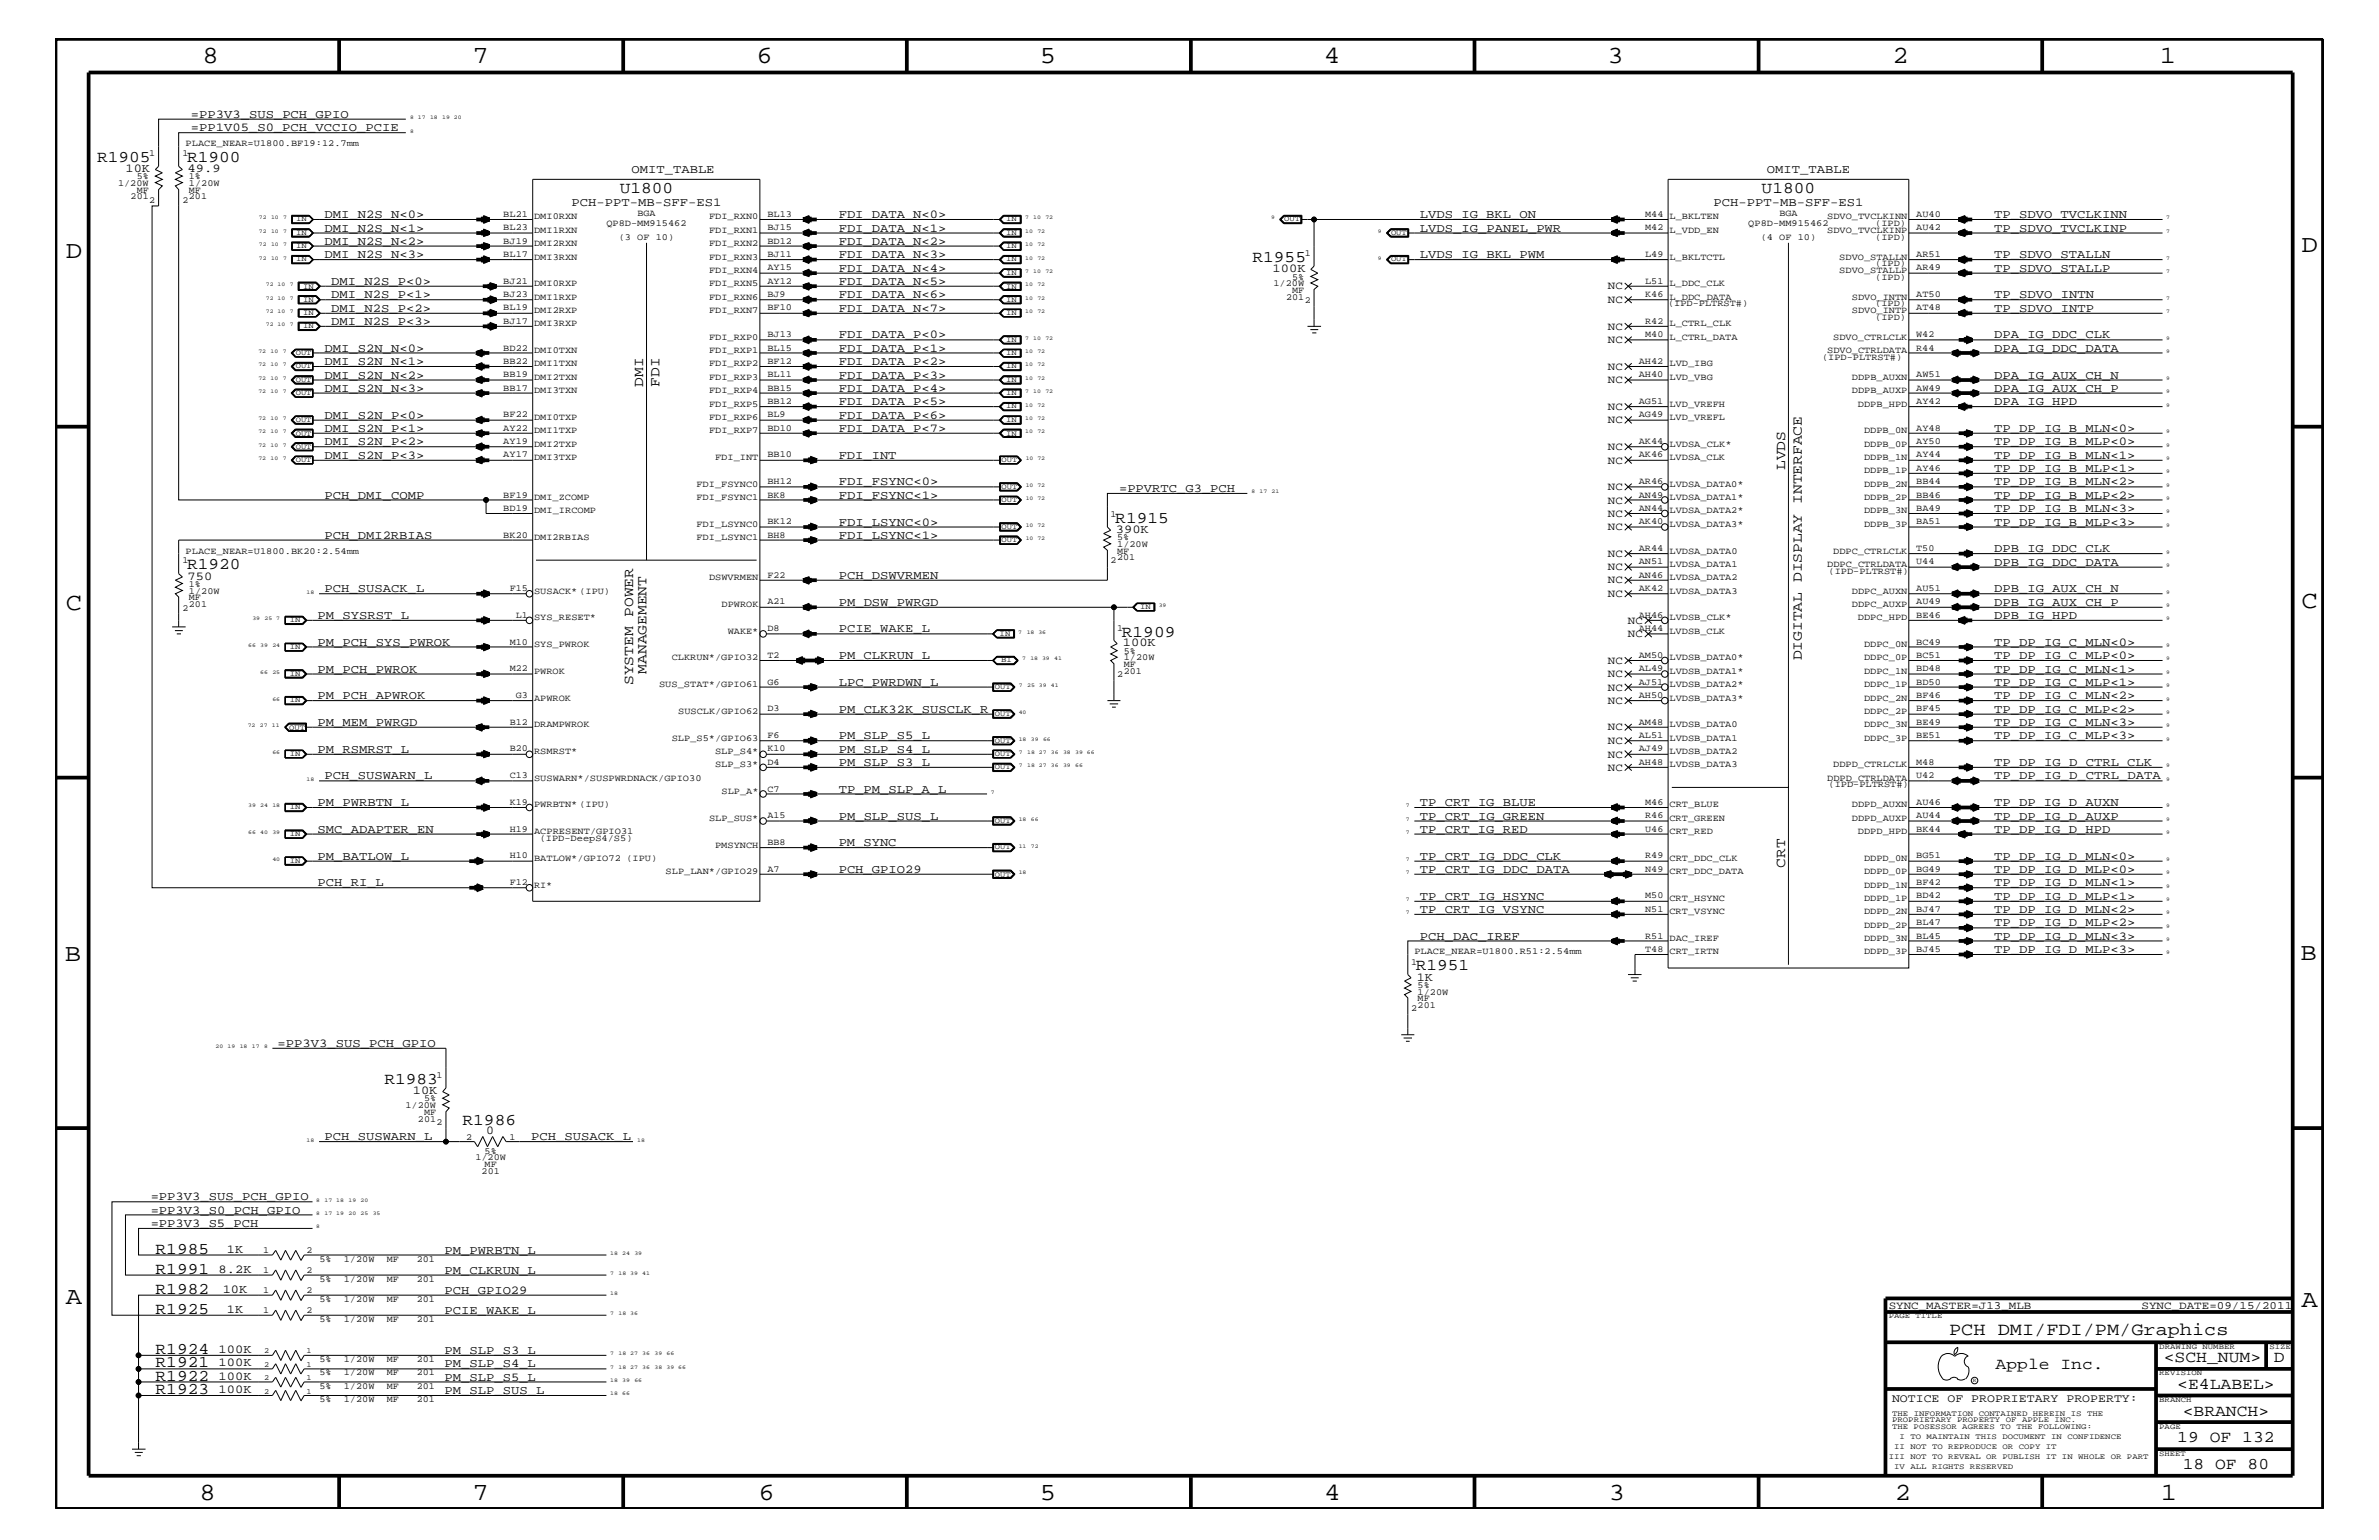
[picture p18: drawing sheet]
<svg xmlns="http://www.w3.org/2000/svg" width="432mm" height="279mm" viewBox="0 0 432 279" stroke-linecap="round" stroke-linejoin="round" font-family="sans-serif">
<defs><g id="words">
<g font-size="4.5">
<text x="36.7" y="11.5">8</text>
<text x="85.8" y="11.5">7</text>
<text x="137.3" y="11.5">6</text>
<text x="188.7" y="11.5">5</text>
<text x="240.3" y="11.5">4</text>
<text x="291.8" y="11.5">3</text>
<text x="343.5" y="11.5">2</text>
<text x="392" y="11.5">1</text>
<text x="11.9" y="46.8">D</text>
<text x="417.7" y="45.7">D</text>
<text x="11.9" y="110.6">C</text>
<text x="417.7" y="110.3">C</text>
<text x="11.8" y="174.3">B</text>
<text x="417.6" y="174.2">B</text>
<text x="11.9" y="236.7">A</text>
<text x="417.7" y="237.1">A</text>
<text x="36.2" y="272.1">8</text>
<text x="85.8" y="272.1">7</text>
<text x="137.7" y="272.1">6</text>
<text x="188.7" y="272.1">5</text>
<text x="240.4" y="272.1">4</text>
<text x="292" y="272.1">3</text>
<text x="343.9" y="272.1">2</text>
<text x="392.2" y="272.1">1</text>
</g>
<text font-size="3.3" x="353.8" y="242.3">PCH DMI/FDI/PM/Graphics</text>
<g font-size="3">
<text x="17.6" y="29.4">R1905</text>
<text x="34" y="29.4">R1900</text>
<text x="112.5" y="35">U1800</text>
<text x="319.7" y="35">U1800</text>
<text x="227.3" y="47.6">R1955</text>
<text x="202.4" y="94.9">R1915</text>
<text x="34" y="103.3">R1920</text>
<text x="203.6" y="115.5">R1909</text>
<text x="257" y="176.1">R1951</text>
<text x="69.8" y="196.7">R1983</text>
<text x="83.9" y="204.1">R1986</text>
<text x="28.2" y="227.5">R1985</text>
<text x="28.2" y="231.1">R1991</text>
<text x="28.2" y="238.4">R1925</text>
<text x="28.2" y="234.7">R1982</text>
<text x="28.2" y="245.6">R1924</text>
<text x="28.2" y="250.6">R1922</text>
<text x="28.2" y="248.1">R1921</text>
<text x="362.2" y="248.4">Apple Inc.</text>
<text x="392.7" y="247.1">&lt;SCH_NUM&gt;</text>
<text x="395.2" y="252">&lt;E4LABEL&gt;</text>
<text x="412.7" y="247.1">D</text>
<text x="28.2" y="252.9">R1923</text>
<text x="396.2" y="256.8">&lt;BRANCH&gt;</text>
<text x="395.2" y="261.6">19 OF 132</text>
<text x="396.2" y="266.6">18 OF 80</text>
</g>
<g font-size="2.6">
<text x="116.8" y="70.1" transform="rotate(-90 116.8 70.1)">DMI</text>
<text x="119.7" y="70.1" transform="rotate(-90 119.7 70.1)">FDI</text>
<text x="324" y="85.3" transform="rotate(-90 324 85.3)">LVDS</text>
<text x="327.1" y="119.8" transform="rotate(-90 327.1 119.8)">DIGITAL DISPLAY INTERFACE</text>
<text x="114.9" y="124.3" transform="rotate(-90 114.9 124.3)">SYSTEM POWER</text>
<text x="117.3" y="122.2" transform="rotate(-90 117.3 122.2)">MANAGEMENT</text>
<text x="324" y="157.4" transform="rotate(-90 324 157.4)">CRT</text>
</g>
<g font-size="2.2">
<text x="34.6" y="21.4">=PP3V3_SUS_PCH_GPIO</text>
<text x="34.6" y="23.8">=PP1V05_S0_PCH_VCCIO_PCIE</text>
<text x="22.8" y="31.2">10K</text>
<text x="34" y="31.2">49.9</text>
<text x="114.6" y="31.4">OMIT_TABLE</text>
<text x="320.7" y="31.4">OMIT_TABLE</text>
<text x="58.9" y="39.6">DMI_N2S_N&lt;0&gt;</text>
<text x="103.8" y="37.4">PCH-PPT-MB-SFF-ES1</text>
<text x="152.2" y="39.6">FDI_DATA_N&lt;0&gt;</text>
<text x="257.7" y="39.6">LVDS_IG_BKL_ON</text>
<text x="311" y="37.4">PCH-PPT-MB-SFF-ES1</text>
<text x="361.9" y="39.6">TP_SDVO_TVCLKINN</text>
<text x="58.9" y="42">DMI_N2S_N&lt;1&gt;</text>
<text x="58.9" y="44.4">DMI_N2S_N&lt;2&gt;</text>
<text x="58.9" y="46.8">DMI_N2S_N&lt;3&gt;</text>
<text x="152.2" y="42">FDI_DATA_N&lt;1&gt;</text>
<text x="152.2" y="44.4">FDI_DATA_N&lt;2&gt;</text>
<text x="152.2" y="46.8">FDI_DATA_N&lt;3&gt;</text>
<text x="257.7" y="42">LVDS_IG_PANEL_PWR</text>
<text x="257.7" y="46.8">LVDS_IG_BKL_PWM</text>
<text x="361.9" y="46.8">TP_SDVO_STALLN</text>
<text x="361.9" y="42">TP_SDVO_TVCLKINP</text>
<text x="60.1" y="51.7">DMI_N2S_P&lt;0&gt;</text>
<text x="152.2" y="49.3">FDI_DATA_N&lt;4&gt;</text>
<text x="152.2" y="51.7">FDI_DATA_N&lt;5&gt;</text>
<text x="231" y="49.4">100K</text>
<text x="361.9" y="49.3">TP_SDVO_STALLP</text>
<text x="60.1" y="56.6">DMI_N2S_P&lt;2&gt;</text>
<text x="60.1" y="59">DMI_N2S_P&lt;3&gt;</text>
<text x="60.1" y="54.1">DMI_N2S_P&lt;1&gt;</text>
<text x="152.2" y="54.1">FDI_DATA_N&lt;6&gt;</text>
<text x="152.2" y="56.6">FDI_DATA_N&lt;7&gt;</text>
<text x="361.9" y="56.6">TP_SDVO_INTP</text>
<text x="361.9" y="54.1">TP_SDVO_INTN</text>
<text x="58.9" y="63.9">DMI_S2N_N&lt;0&gt;</text>
<text x="152.2" y="61.4">FDI_DATA_P&lt;0&gt;</text>
<text x="152.2" y="63.9">FDI_DATA_P&lt;1&gt;</text>
<text x="361.9" y="63.9">DPA_IG_DDC_DATA</text>
<text x="361.9" y="61.4">DPA_IG_DDC_CLK</text>
<text x="58.9" y="71.1">DMI_S2N_N&lt;3&gt;</text>
<text x="58.9" y="66.2">DMI_S2N_N&lt;1&gt;</text>
<text x="58.9" y="68.7">DMI_S2N_N&lt;2&gt;</text>
<text x="152.2" y="71.1">FDI_DATA_P&lt;4&gt;</text>
<text x="152.2" y="68.7">FDI_DATA_P&lt;3&gt;</text>
<text x="152.2" y="66.2">FDI_DATA_P&lt;2&gt;</text>
<text x="361.9" y="71.1">DPA_IG_AUX_CH_P</text>
<text x="361.9" y="68.7">DPA_IG_AUX_CH_N</text>
<text x="58.9" y="76">DMI_S2N_P&lt;0&gt;</text>
<text x="152.2" y="76">FDI_DATA_P&lt;6&gt;</text>
<text x="152.2" y="73.5">FDI_DATA_P&lt;5&gt;</text>
<text x="361.9" y="73.5">DPA_IG_HPD</text>
<text x="58.9" y="80.8">DMI_S2N_P&lt;2&gt;</text>
<text x="58.9" y="83.3">DMI_S2N_P&lt;3&gt;</text>
<text x="58.9" y="78.3">DMI_S2N_P&lt;1&gt;</text>
<text x="152.2" y="83.3">FDI_INT</text>
<text x="152.2" y="78.3">FDI_DATA_P&lt;7&gt;</text>
<text x="361.9" y="78.3">TP_DP_IG_B_MLN&lt;0&gt;</text>
<text x="361.9" y="80.8">TP_DP_IG_B_MLP&lt;0&gt;</text>
<text x="361.9" y="83.3">TP_DP_IG_B_MLN&lt;1&gt;</text>
<text x="152.2" y="88.1">FDI_FSYNC&lt;0&gt;</text>
<text x="203.1" y="89.3">=PPVRTC_G3_PCH</text>
<text x="361.9" y="88.1">TP_DP_IG_B_MLN&lt;2&gt;</text>
<text x="361.9" y="85.6">TP_DP_IG_B_MLP&lt;1&gt;</text>
<text x="58.9" y="90.5">PCH_DMI_COMP</text>
<text x="152.2" y="90.5">FDI_FSYNC&lt;1&gt;</text>
<text x="152.2" y="95.4">FDI_LSYNC&lt;0&gt;</text>
<text x="361.9" y="90.5">TP_DP_IG_B_MLP&lt;2&gt;</text>
<text x="361.9" y="92.9">TP_DP_IG_B_MLN&lt;3&gt;</text>
<text x="361.9" y="95.4">TP_DP_IG_B_MLP&lt;3&gt;</text>
<text x="58.9" y="97.7">PCH_DMI2RBIAS</text>
<text x="152.2" y="97.7">FDI_LSYNC&lt;1&gt;</text>
<text x="202.5" y="96.7">390K</text>
<text x="361.9" y="100.2">DPB_IG_DDC_CLK</text>
<text x="34" y="105.2">750</text>
<text x="58.9" y="107.5">PCH_SUSACK_L</text>
<text x="152.2" y="105">PCH_DSWVRMEN</text>
<text x="361.9" y="102.6">DPB_IG_DDC_DATA</text>
<text x="361.9" y="107.5">DPB_IG_AUX_CH_N</text>
<text x="57.7" y="112.3">PM_SYSRST_L</text>
<text x="152.2" y="109.9">PM_DSW_PWRGD</text>
<text x="361.9" y="109.9">DPB_IG_AUX_CH_P</text>
<text x="361.9" y="112.3">DPB_IG_HPD</text>
<text x="57.7" y="117.2">PM_PCH_SYS_PWROK</text>
<text x="152.2" y="119.6">PM_CLKRUN_L</text>
<text x="152.2" y="114.8">PCIE_WAKE_L</text>
<text x="203.8" y="117.3">100K</text>
<text x="361.9" y="117.2">TP_DP_IG_C_MLN&lt;0&gt;</text>
<text x="361.9" y="119.6">TP_DP_IG_C_MLP&lt;0&gt;</text>
<text x="57.7" y="122">PM_PCH_PWROK</text>
<text x="152.2" y="124.4">LPC_PWRDWN_L</text>
<text x="361.9" y="124.4">TP_DP_IG_C_MLP&lt;1&gt;</text>
<text x="361.9" y="122">TP_DP_IG_C_MLN&lt;1&gt;</text>
<text x="57.7" y="131.7">PM_MEM_PWRGD</text>
<text x="57.7" y="126.9">PM_PCH_APWROK</text>
<text x="152.2" y="129.3">PM_CLK32K_SUSCLK_R</text>
<text x="361.9" y="126.9">TP_DP_IG_C_MLN&lt;2&gt;</text>
<text x="361.9" y="131.7">TP_DP_IG_C_MLN&lt;3&gt;</text>
<text x="361.9" y="129.3">TP_DP_IG_C_MLP&lt;2&gt;</text>
<text x="57.7" y="136.6">PM_RSMRST_L</text>
<text x="152.2" y="134.1">PM_SLP_S5_L</text>
<text x="152.2" y="136.6">PM_SLP_S4_L</text>
<text x="361.9" y="134.1">TP_DP_IG_C_MLP&lt;3&gt;</text>
<text x="58.9" y="141.4">PCH_SUSWARN_L</text>
<text x="152.2" y="143.9">TP_PM_SLP_A_L</text>
<text x="152.2" y="139">PM_SLP_S3_L</text>
<text x="361.9" y="139">TP_DP_IG_D_CTRL_CLK</text>
<text x="361.9" y="141.4">TP_DP_IG_D_CTRL_DATA</text>
<text x="57.7" y="146.2">PM_PWRBTN_L</text>
<text x="152.2" y="148.7">PM_SLP_SUS_L</text>
<text x="257.7" y="148.7">TP_CRT_IG_GREEN</text>
<text x="257.7" y="146.2">TP_CRT_IG_BLUE</text>
<text x="361.9" y="146.2">TP_DP_IG_D_AUXN</text>
<text x="361.9" y="148.7">TP_DP_IG_D_AUXP</text>
<text x="57.7" y="151.1">SMC_ADAPTER_EN</text>
<text x="57.7" y="156">PM_BATLOW_L</text>
<text x="152.2" y="153.5">PM_SYNC</text>
<text x="257.7" y="151.1">TP_CRT_IG_RED</text>
<text x="257.7" y="156">TP_CRT_IG_DDC_CLK</text>
<text x="361.9" y="156">TP_DP_IG_D_MLN&lt;0&gt;</text>
<text x="361.9" y="151.1">TP_DP_IG_D_HPD</text>
<text x="57.7" y="160.8">PCH_RI_L</text>
<text x="152.2" y="158.4">PCH_GPIO29</text>
<text x="257.7" y="158.4">TP_CRT_IG_DDC_DATA</text>
<text x="361.9" y="160.8">TP_DP_IG_D_MLN&lt;1&gt;</text>
<text x="361.9" y="158.4">TP_DP_IG_D_MLP&lt;0&gt;</text>
<text x="257.7" y="165.6">TP_CRT_IG_VSYNC</text>
<text x="257.7" y="163.3">TP_CRT_IG_HSYNC</text>
<text x="361.9" y="163.3">TP_DP_IG_D_MLP&lt;1&gt;</text>
<text x="361.9" y="165.6">TP_DP_IG_D_MLN&lt;2&gt;</text>
<text x="257.7" y="170.5">PCH_DAC_IREF</text>
<text x="361.9" y="170.5">TP_DP_IG_D_MLN&lt;3&gt;</text>
<text x="361.9" y="172.9">TP_DP_IG_D_MLP&lt;3&gt;</text>
<text x="361.9" y="168.1">TP_DP_IG_D_MLP&lt;2&gt;</text>
<text x="257.1" y="177.9">1K</text>
<text x="50.4" y="189.9">=PP3V3_SUS_PCH_GPIO</text>
<text x="74.9" y="198.5">10K</text>
<text x="58.9" y="206.9">PCH_SUSWARN_L</text>
<text x="88.3" y="205.8">0</text>
<text x="96.4" y="206.9">PCH_SUSACK_L</text>
<text x="27.3" y="220.2">=PP3V3_S0_PCH_GPIO</text>
<text x="27.3" y="217.8">=PP3V3_SUS_PCH_GPIO</text>
<text x="27.3" y="222.6">=PP3V3_S5_PCH</text>
<text x="41.2" y="227.3">1K</text>
<text x="80.7" y="227.5">PM_PWRBTN_L</text>
<text x="39.7" y="230.9">8.2K</text>
<text x="80.7" y="231.1">PM_CLKRUN_L</text>
<text x="40.4" y="234.6">10K</text>
<text x="41.2" y="238.2">1K</text>
<text x="80.7" y="238.4">PCIE_WAKE_L</text>
<text x="80.7" y="234.7">PCH_GPIO29</text>
<text x="39.7" y="245.4">100K</text>
<text x="80.7" y="245.6">PM_SLP_S3_L</text>
<text x="39.7" y="250.3">100K</text>
<text x="39.7" y="247.8">100K</text>
<text x="80.7" y="250.6">PM_SLP_S5_L</text>
<text x="80.7" y="248.1">PM_SLP_S4_L</text>
<text x="39.7" y="252.7">100K</text>
<text x="80.7" y="252.9">PM_SLP_SUS_L</text>
</g>
<text font-size="2.1" x="343.4" y="254.4">NOTICE OF PROPRIETARY PROPERTY:</text>
<g font-size="2">
<text x="291.8" y="52.5">NC</text>
<text x="291.8" y="55">NC</text>
<text x="291.8" y="59.8">NC</text>
<text x="291.8" y="62.3">NC</text>
<text x="291.8" y="67.1">NC</text>
<text x="291.8" y="69.5">NC</text>
<text x="291.8" y="74.4">NC</text>
<text x="291.8" y="76.8">NC</text>
<text x="291.8" y="81.6">NC</text>
<text x="291.8" y="88.9">NC</text>
<text x="291.8" y="84.1">NC</text>
<text x="291.8" y="93.8">NC</text>
<text x="291.8" y="91.4">NC</text>
<text x="291.8" y="101">NC</text>
<text x="291.8" y="96.2">NC</text>
<text x="291.8" y="103.5">NC</text>
<text x="291.8" y="105.9">NC</text>
<text x="291.8" y="108.3">NC</text>
<text x="295.5" y="113.1">NC</text>
<text x="295.5" y="115.6">NC</text>
<text x="291.8" y="122.9">NC</text>
<text x="291.8" y="120.4">NC</text>
<text x="291.8" y="125.3">NC</text>
<text x="291.8" y="127.7">NC</text>
<text x="291.8" y="132.5">NC</text>
<text x="291.8" y="135">NC</text>
<text x="291.8" y="137.4">NC</text>
<text x="291.8" y="139.8">NC</text>
<text x="342.8" y="237.4">SYNC_MASTER=J13_MLB</text>
<text x="388.7" y="237.4">SYNC_DATE=09/15/2011</text>
</g>
<g font-size="1.7">
<text x="27.1" y="28.3">1</text>
<text x="33.1" y="28.3">1</text>
<text x="33.7" y="26.5">PLACE_NEAR=U1800.BF19:12.7mm</text>
<text x="21.4" y="33.7">1/20W</text>
<text x="24.8" y="32.5">5%</text>
<text x="24.8" y="35">MF</text>
<text x="34.3" y="33.7">1/20W</text>
<text x="34.3" y="32.5">1%</text>
<text x="34.3" y="35">MF</text>
<text x="23.7" y="36.2">201</text>
<text x="27.1" y="36.8">2</text>
<text x="33.1" y="36.8">2</text>
<text x="34.3" y="36.2">201</text>
<text x="91.4" y="39.3">BL21</text>
<text x="91.4" y="41.8">BL23</text>
<text x="96.9" y="39.8">DMI0RXN</text>
<text x="110.1" y="41">QP8D-MM915462</text>
<text x="115.7" y="39.2">BGA</text>
<text x="128.7" y="39.8">FDI_RXN0</text>
<text x="139.3" y="39.3">BL13</text>
<text x="139.3" y="41.8">BJ15</text>
<text x="298.6" y="39.3">M44</text>
<text x="298.6" y="41.8">M42</text>
<text x="303" y="39.8">L_BKLTEN</text>
<text x="317.3" y="41">QP8D-MM915462</text>
<text x="323" y="39.2">BGA</text>
<text x="331.6" y="39.8">SDVO_TVCLKINN</text>
<text x="340.4" y="41">(IPD)</text>
<text x="347.8" y="39.3">AU40</text>
<text x="347.8" y="41.8">AU42</text>
<text x="91.4" y="44.2">BJ19</text>
<text x="91.4" y="46.6">BL17</text>
<text x="96.9" y="42.3">DMI1RXN</text>
<text x="96.9" y="44.6">DMI2RXN</text>
<text x="96.9" y="47.1">DMI3RXN</text>
<text x="112.3" y="43.5">(3 OF 10)</text>
<text x="128.7" y="42.3">FDI_RXN1</text>
<text x="128.7" y="44.6">FDI_RXN2</text>
<text x="128.7" y="47.1">FDI_RXN3</text>
<text x="139.3" y="44.2">BD12</text>
<text x="139.3" y="46.6">BJ11</text>
<text x="236.8" y="46.5">1</text>
<text x="298.6" y="46.6">L49</text>
<text x="303" y="42.3">L_VDD_EN</text>
<text x="303" y="47.1">L_BKLTCTL</text>
<text x="319.6" y="43.5">(4 OF 10)</text>
<text x="331.6" y="42.3">SDVO_TVCLKINP</text>
<text x="333.8" y="47.1">SDVO_STALLN</text>
<text x="340.4" y="43.5">(IPD)</text>
<text x="347.8" y="46.6">AR51</text>
<text x="91.4" y="51.5">BJ21</text>
<text x="91.4" y="53.9">BJ23</text>
<text x="96.9" y="51.9">DMI0RXP</text>
<text x="128.7" y="49.6">FDI_RXN4</text>
<text x="128.7" y="51.9">FDI_RXN5</text>
<text x="139.3" y="49.1">AY15</text>
<text x="139.3" y="51.5">AY12</text>
<text x="139.3" y="53.9">BJ9</text>
<text x="231.1" y="51.9">1/20W</text>
<text x="234.5" y="50.7">5%</text>
<text x="234.5" y="53.2">MF</text>
<text x="298.6" y="51.5">L51</text>
<text x="298.6" y="53.9">K46</text>
<text x="303" y="51.9">L_DDC_CLK</text>
<text x="333.8" y="49.6">SDVO_STALLP</text>
<text x="340.4" y="48.3">(IPD)</text>
<text x="340.4" y="50.7">(IPD)</text>
<text x="347.8" y="53.9">AT50</text>
<text x="347.8" y="49.1">AR49</text>
<text x="91.4" y="56.3">BL19</text>
<text x="91.4" y="58.7">BJ17</text>
<text x="96.9" y="56.8">DMI2RXP</text>
<text x="96.9" y="59.2">DMI3RXP</text>
<text x="96.9" y="54.4">DMI1RXP</text>
<text x="128.7" y="54.4">FDI_RXN6</text>
<text x="128.7" y="56.8">FDI_RXN7</text>
<text x="139.3" y="56.3">BF10</text>
<text x="233.4" y="54.4">201</text>
<text x="236.8" y="55">2</text>
<text x="298.6" y="58.7">R42</text>
<text x="302.8" y="55.6">(IPD-PLTRST#)</text>
<text x="303" y="54.4">L_DDC_DATA</text>
<text x="303" y="59.2">L_CTRL_CLK</text>
<text x="336.1" y="54.4">SDVO_INTN</text>
<text x="336.1" y="56.8">SDVO_INTP</text>
<text x="340.4" y="55.6">(IPD)</text>
<text x="340.4" y="58">(IPD)</text>
<text x="347.8" y="56.3">AT48</text>
<text x="91.4" y="63.6">BD22</text>
<text x="91.4" y="66">BB22</text>
<text x="96.9" y="64">DMI0TXN</text>
<text x="128.7" y="64">FDI_RXP1</text>
<text x="128.7" y="61.7">FDI_RXP0</text>
<text x="139.3" y="61.2">BJ13</text>
<text x="139.3" y="63.6">BL15</text>
<text x="139.3" y="66">BF12</text>
<text x="297.4" y="66">AH42</text>
<text x="298.6" y="61.2">M40</text>
<text x="303" y="61.7">L_CTRL_DATA</text>
<text x="330.7" y="65.3">(IPD-PLTRST#)</text>
<text x="331.6" y="64">SDVO_CTRLDATA</text>
<text x="332.7" y="61.7">SDVO_CTRLCLK</text>
<text x="347.8" y="61.2">W42</text>
<text x="347.8" y="63.6">R44</text>
<text x="91.4" y="68.4">BB19</text>
<text x="91.4" y="70.9">BB17</text>
<text x="96.9" y="71.3">DMI3TXN</text>
<text x="96.9" y="68.9">DMI2TXN</text>
<text x="96.9" y="66.5">DMI1TXN</text>
<text x="128.7" y="71.3">FDI_RXP4</text>
<text x="128.7" y="68.9">FDI_RXP3</text>
<text x="128.7" y="66.5">FDI_RXP2</text>
<text x="139.3" y="68.4">BL11</text>
<text x="139.3" y="70.9">BB15</text>
<text x="297.4" y="68.4">AH40</text>
<text x="303" y="66.5">LVD_IBG</text>
<text x="303" y="68.9">LVD_VBG</text>
<text x="336.1" y="68.9">DDPB_AUXN</text>
<text x="336.1" y="71.3">DDPB_AUXP</text>
<text x="347.8" y="68.4">AW51</text>
<text x="347.8" y="70.9">AW49</text>
<text x="91.4" y="75.7">BF22</text>
<text x="96.9" y="76.2">DMI0TXP</text>
<text x="128.7" y="73.8">FDI_RXP5</text>
<text x="128.7" y="76.2">FDI_RXP6</text>
<text x="139.3" y="73.3">BB12</text>
<text x="139.3" y="75.7">BL9</text>
<text x="297.4" y="73.3">AG51</text>
<text x="297.4" y="75.7">AG49</text>
<text x="303" y="73.8">LVD_VREFH</text>
<text x="303" y="76.2">LVD_VREFL</text>
<text x="337.2" y="73.8">DDPB_HPD</text>
<text x="347.8" y="73.3">AY42</text>
<text x="91.4" y="78.2">AY22</text>
<text x="91.4" y="80.5">AY19</text>
<text x="91.4" y="83">AY17</text>
<text x="96.9" y="83.5">DMI3TXP</text>
<text x="96.9" y="78.6">DMI1TXP</text>
<text x="96.9" y="81.1">DMI2TXP</text>
<text x="128.7" y="78.6">FDI_RXP7</text>
<text x="129.8" y="83.5">FDI_INT</text>
<text x="139.3" y="83">BB10</text>
<text x="139.3" y="78.2">BD10</text>
<text x="297.4" y="83">AK46</text>
<text x="297.4" y="80.5">AK44</text>
<text x="303" y="83.5">LVDSA_CLK</text>
<text x="303" y="81.1">LVDSA_CLK*</text>
<text x="338.3" y="78.6">DDPB_0N</text>
<text x="338.3" y="81.1">DDPB_0P</text>
<text x="338.3" y="83.5">DDPB_1N</text>
<text x="347.8" y="78.2">AY48</text>
<text x="347.8" y="80.5">AY50</text>
<text x="347.8" y="83">AY44</text>
<text x="126.4" y="88.3">FDI_FSYNC0</text>
<text x="139.3" y="87.8">BH12</text>
<text x="297.4" y="87.8">AR46</text>
<text x="303" y="88.3">LVDSA_DATA0*</text>
<text x="338.3" y="85.9">DDPB_1P</text>
<text x="338.3" y="88.3">DDPB_2N</text>
<text x="347.8" y="85.4">AY46</text>
<text x="347.8" y="87.8">BB44</text>
<text x="91.4" y="92.7">BD19</text>
<text x="91.4" y="90.3">BF19</text>
<text x="96.9" y="90.7">DMI_ZCOMP</text>
<text x="96.9" y="93.2">DMI_IRCOMP</text>
<text x="126.4" y="90.7">FDI_FSYNC1</text>
<text x="126.4" y="95.6">FDI_LSYNC0</text>
<text x="139.3" y="90.3">BK8</text>
<text x="139.3" y="95.1">BK12</text>
<text x="201.6" y="93.8">1</text>
<text x="297.4" y="90.3">AN49</text>
<text x="297.4" y="92.7">AN44</text>
<text x="297.4" y="95.1">AK40</text>
<text x="303" y="90.7">LVDSA_DATA1*</text>
<text x="303" y="93.2">LVDSA_DATA2*</text>
<text x="303" y="95.6">LVDSA_DATA3*</text>
<text x="338.3" y="90.7">DDPB_2P</text>
<text x="338.3" y="93.2">DDPB_3N</text>
<text x="338.3" y="95.6">DDPB_3P</text>
<text x="347.8" y="90.3">BB46</text>
<text x="347.8" y="92.7">BA49</text>
<text x="347.8" y="95.1">BA51</text>
<text x="33.7" y="100.4">PLACE_NEAR=U1800.BK20:2.54mm</text>
<text x="91.4" y="97.6">BK20</text>
<text x="96.9" y="98">DMI2RBIAS</text>
<text x="126.4" y="98">FDI_LSYNC1</text>
<text x="139.3" y="97.6">BH8</text>
<text x="202.8" y="99.3">1/20W</text>
<text x="202.8" y="98">5%</text>
<text x="202.8" y="101.6">201</text>
<text x="202.8" y="100.4">MF</text>
<text x="297.4" y="99.9">AR44</text>
<text x="303" y="100.4">LVDSA_DATA0</text>
<text x="332.7" y="100.4">DDPC_CTRLCLK</text>
<text x="347.8" y="99.9">T50</text>
<text x="33.1" y="102.2">1</text>
<text x="34.3" y="106.5">1%</text>
<text x="34.3" y="107.7">1/20W</text>
<text x="92.5" y="107.2">F15</text>
<text x="96.9" y="107.7">SUSACK* (IPU)</text>
<text x="128.7" y="105.3">DSWVRMEN</text>
<text x="139.3" y="104.8">F22</text>
<text x="201.6" y="102.2">2</text>
<text x="297.4" y="102.4">AN51</text>
<text x="297.4" y="104.8">AN46</text>
<text x="297.4" y="107.2">AK42</text>
<text x="303" y="102.9">LVDSA_DATA1</text>
<text x="303" y="107.7">LVDSA_DATA3</text>
<text x="303" y="105.3">LVDSA_DATA2</text>
<text x="331.6" y="102.9">DDPC_CTRLDATA</text>
<text x="331.9" y="104.1">(IPD-PLTRST#)</text>
<text x="336.1" y="107.7">DDPC_AUXN</text>
<text x="347.8" y="107.2">AU51</text>
<text x="347.8" y="102.4">U44</text>
<text x="33.1" y="110.8">2</text>
<text x="34.3" y="110.2">201</text>
<text x="34.3" y="108.9">MF</text>
<text x="93.6" y="112">L1</text>
<text x="96.9" y="112.6">SYS_RESET*</text>
<text x="131" y="110.2">DPWROK</text>
<text x="139.3" y="109.7">A21</text>
<text x="297.4" y="112">AH46</text>
<text x="303" y="112.6">LVDSB_CLK*</text>
<text x="336.1" y="110.2">DDPC_AUXP</text>
<text x="337.2" y="112.6">DDPC_HPD</text>
<text x="347.8" y="109.7">AU49</text>
<text x="347.8" y="112">BE46</text>
<text x="92.5" y="117">M10</text>
<text x="96.9" y="117.4">SYS_PWROK</text>
<text x="121.9" y="119.8">CLKRUN*/GPIO32</text>
<text x="132.1" y="115">WAKE*</text>
<text x="139.3" y="114.5">D8</text>
<text x="139.3" y="119.3">T2</text>
<text x="202.8" y="114.4">1</text>
<text x="204" y="119.8">1/20W</text>
<text x="204" y="118.6">5%</text>
<text x="297.4" y="114.5">AH44</text>
<text x="297.4" y="119.3">AM50</text>
<text x="303" y="115">LVDSB_CLK</text>
<text x="303" y="119.8">LVDSB_DATA0*</text>
<text x="338.3" y="117.4">DDPC_0N</text>
<text x="338.3" y="119.8">DDPC_0P</text>
<text x="347.8" y="117">BC49</text>
<text x="347.8" y="119.3">BC51</text>
<text x="92.5" y="121.8">M22</text>
<text x="96.9" y="122.3">PWROK</text>
<text x="119.6" y="124.7">SUS_STAT*/GPIO61</text>
<text x="139.3" y="124.2">G6</text>
<text x="202.8" y="122.9">2</text>
<text x="204" y="122.3">201</text>
<text x="204" y="121">MF</text>
<text x="297.4" y="121.8">AL49</text>
<text x="297.4" y="124.2">AJ51</text>
<text x="303" y="124.7">LVDSB_DATA2*</text>
<text x="303" y="122.3">LVDSB_DATA1*</text>
<text x="338.3" y="122.3">DDPC_1N</text>
<text x="338.3" y="124.7">DDPC_1P</text>
<text x="347.8" y="121.8">BD48</text>
<text x="347.8" y="124.2">BD50</text>
<text x="92.5" y="131.5">B12</text>
<text x="93.6" y="126.6">G3</text>
<text x="96.9" y="127.1">APWROK</text>
<text x="96.9" y="131.9">DRAMPWROK</text>
<text x="123.1" y="129.6">SUSCLK/GPIO62</text>
<text x="139.3" y="129.1">D3</text>
<text x="297.4" y="131.5">AM48</text>
<text x="297.4" y="126.6">AH50</text>
<text x="303" y="127.1">LVDSB_DATA3*</text>
<text x="303" y="131.9">LVDSB_DATA0</text>
<text x="338.3" y="127.1">DDPC_2N</text>
<text x="338.3" y="129.6">DDPC_2P</text>
<text x="338.3" y="131.9">DDPC_3N</text>
<text x="347.8" y="126.6">BF46</text>
<text x="347.8" y="129.1">BF45</text>
<text x="347.8" y="131.5">BE49</text>
<text x="92.5" y="136.3">B20</text>
<text x="96.9" y="136.8">RSMRST*</text>
<text x="121.9" y="134.4">SLP_S5*/GPIO63</text>
<text x="129.8" y="136.8">SLP_S4*</text>
<text x="139.3" y="136.3">K10</text>
<text x="139.3" y="133.9">F6</text>
<text x="297.4" y="133.9">AL51</text>
<text x="297.4" y="136.3">AJ49</text>
<text x="303" y="134.4">LVDSB_DATA1</text>
<text x="303" y="136.8">LVDSB_DATA2</text>
<text x="338.3" y="134.4">DDPC_3P</text>
<text x="347.8" y="133.9">BE51</text>
<text x="92.5" y="141.2">C13</text>
<text x="96.9" y="141.7">SUSWARN*/SUSPWRDNACK/GPIO30</text>
<text x="129.8" y="139.2">SLP_S3*</text>
<text x="139.3" y="143.6">C7</text>
<text x="139.3" y="138.7">D4</text>
<text x="297.4" y="138.7">AH48</text>
<text x="303" y="139.2">LVDSB_DATA3</text>
<text x="331.6" y="141.7">DDPD_CTRLDATA</text>
<text x="331.9" y="142.9">(IPD-PLTRST#)</text>
<text x="332.7" y="139.2">DDPD_CTRLCLK</text>
<text x="347.8" y="138.7">M48</text>
<text x="347.8" y="141.2">U42</text>
<text x="92.5" y="146">K19</text>
<text x="96.9" y="146.5">PWRBTN* (IPU)</text>
<text x="128.7" y="149">SLP_SUS*</text>
<text x="131" y="144">SLP_A*</text>
<text x="139.3" y="148.4">A15</text>
<text x="298.6" y="146">M46</text>
<text x="298.6" y="148.4">R46</text>
<text x="303" y="146.5">CRT_BLUE</text>
<text x="303" y="149">CRT_GREEN</text>
<text x="336.1" y="146.5">DDPD_AUXN</text>
<text x="336.1" y="149">DDPD_AUXP</text>
<text x="347.8" y="146">AU46</text>
<text x="347.8" y="148.4">AU44</text>
<text x="92.5" y="150.9">H19</text>
<text x="92.5" y="155.7">H10</text>
<text x="96.9" y="151.3">ACPRESENT/GPIO31</text>
<text x="98" y="152.6">(IPD-DeepS4/S5)</text>
<text x="129.8" y="153.8">PMSYNCH</text>
<text x="139.3" y="153.3">BB8</text>
<text x="298.6" y="155.7">R49</text>
<text x="298.6" y="150.9">U46</text>
<text x="303" y="151.3">CRT_RED</text>
<text x="337.2" y="151.3">DDPD_HPD</text>
<text x="347.8" y="155.7">BG51</text>
<text x="347.8" y="150.9">BK44</text>
<text x="92.5" y="160.6">F12</text>
<text x="96.9" y="161.1">RI*</text>
<text x="96.9" y="156.2">BATLOW*/GPIO72 (IPU)</text>
<text x="120.8" y="158.6">SLP_LAN*/GPIO29</text>
<text x="139.3" y="158.2">A7</text>
<text x="298.6" y="158.2">N49</text>
<text x="303" y="156.2">CRT_DDC_CLK</text>
<text x="303" y="158.6">CRT_DDC_DATA</text>
<text x="338.3" y="156.2">DDPD_0N</text>
<text x="338.3" y="158.6">DDPD_0P</text>
<text x="338.3" y="161.1">DDPD_1N</text>
<text x="347.8" y="158.2">BG49</text>
<text x="347.8" y="160.6">BF42</text>
<text x="298.6" y="163">M50</text>
<text x="298.6" y="165.4">N51</text>
<text x="303" y="163.5">CRT_HSYNC</text>
<text x="303" y="165.9">CRT_VSYNC</text>
<text x="338.3" y="163.5">DDPD_1P</text>
<text x="338.3" y="165.9">DDPD_2N</text>
<text x="347.8" y="163">BD42</text>
<text x="347.8" y="165.4">BJ47</text>
<text x="347.8" y="167.8">BL47</text>
<text x="256.7" y="173.2">PLACE_NEAR=U1800.R51:2.54mm</text>
<text x="298.6" y="172.7">T48</text>
<text x="298.6" y="170.3">R51</text>
<text x="303" y="173.2">CRT_IRTN</text>
<text x="303" y="170.7">DAC_IREF</text>
<text x="338.3" y="168.3">DDPD_2P</text>
<text x="338.3" y="170.7">DDPD_3N</text>
<text x="338.3" y="173.2">DDPD_3P</text>
<text x="347.8" y="170.3">BL45</text>
<text x="347.8" y="172.7">BJ45</text>
<text x="256.1" y="175">1</text>
<text x="257.3" y="179.3">5%</text>
<text x="256.1" y="183.5">2</text>
<text x="257.3" y="180.5">1/20W</text>
<text x="257.3" y="182.9">201</text>
<text x="257.3" y="181.6">MF</text>
<text x="79.2" y="195.6">1</text>
<text x="73.6" y="201">1/20W</text>
<text x="75.9" y="203.5">201</text>
<text x="77" y="199.8">5%</text>
<text x="77" y="202.3">MF</text>
<text x="79.2" y="204.1">2</text>
<text x="84.6" y="206.8">2</text>
<text x="88" y="209.3">5%</text>
<text x="92.5" y="206.8">1</text>
<text x="86.3" y="210.5">1/20W</text>
<text x="87.4" y="213">201</text>
<text x="88" y="211.7">MF</text>
<text x="47.8" y="227.4">1</text>
<text x="55.6" y="227.4">2</text>
<text x="47.8" y="231">1</text>
<text x="55.6" y="231">2</text>
<text x="58" y="232.6">5%</text>
<text x="58" y="229">5%</text>
<text x="62.4" y="232.6">1/20W</text>
<text x="62.4" y="229">1/20W</text>
<text x="70.2" y="232.6">MF</text>
<text x="70.2" y="229">MF</text>
<text x="75.6" y="232.6">201</text>
<text x="75.6" y="229">201</text>
<text x="47.8" y="238.3">1</text>
<text x="47.8" y="234.6">1</text>
<text x="55.6" y="238.3">2</text>
<text x="55.6" y="234.6">2</text>
<text x="58" y="239.9">5%</text>
<text x="58" y="236.2">5%</text>
<text x="62.4" y="239.9">1/20W</text>
<text x="62.4" y="236.2">1/20W</text>
<text x="70.2" y="239.9">MF</text>
<text x="70.2" y="236.2">MF</text>
<text x="75.6" y="239.9">201</text>
<text x="75.6" y="236.2">201</text>
<text x="58" y="252">5%</text>
<text x="58" y="249.5">5%</text>
<text x="58" y="247.1">5%</text>
<text x="62.4" y="252">1/20W</text>
<text x="62.4" y="249.5">1/20W</text>
<text x="62.4" y="247.1">1/20W</text>
<text x="70.2" y="252">MF</text>
<text x="70.2" y="249.5">MF</text>
<text x="70.2" y="247.1">MF</text>
<text x="75.6" y="252">201</text>
<text x="75.6" y="249.5">201</text>
<text x="75.6" y="247.1">201</text>
<text x="58" y="254.4">5%</text>
<text x="62.4" y="254.4">1/20W</text>
<text x="70.2" y="254.4">MF</text>
<text x="75.6" y="254.4">201</text>
</g>
<g font-size="1.4">
<text x="53.8" y="40.2">IN</text>
<text x="182.6" y="40.2">IN</text>
<text x="233.1" y="40.2">OUT</text>
<text x="53.8" y="47.4">IN</text>
<text x="53.8" y="45.1">IN</text>
<text x="53.8" y="42.6">IN</text>
<text x="182.6" y="47.4">IN</text>
<text x="182.6" y="45.1">IN</text>
<text x="182.6" y="42.6">IN</text>
<text x="252.5" y="42.6">OUT</text>
<text x="252.5" y="47.4">OUT</text>
<text x="55" y="52.4">IN</text>
<text x="182.6" y="52.4">IN</text>
<text x="182.6" y="49.9">IN</text>
<text x="55" y="59.5">IN</text>
<text x="55" y="57.2">IN</text>
<text x="55" y="54.7">IN</text>
<text x="182.6" y="57.2">IN</text>
<text x="182.6" y="54.7">IN</text>
<text x="53.7" y="64.5">OUT</text>
<text x="182.6" y="64.5">IN</text>
<text x="182.6" y="62">IN</text>
<text x="53.7" y="71.7">OUT</text>
<text x="53.7" y="69.3">OUT</text>
<text x="53.7" y="66.8">OUT</text>
<text x="182.6" y="66.8">IN</text>
<text x="182.6" y="69.3">IN</text>
<text x="182.6" y="71.7">IN</text>
<text x="53.7" y="76.6">OUT</text>
<text x="182.6" y="74.1">IN</text>
<text x="182.6" y="76.6">IN</text>
<text x="53.7" y="83.8">OUT</text>
<text x="53.7" y="81.4">OUT</text>
<text x="53.7" y="79">OUT</text>
<text x="181.8" y="83.8">OUT</text>
<text x="182.6" y="79">IN</text>
<text x="181.8" y="88.7">OUT</text>
<text x="181.8" y="91.1">OUT</text>
<text x="181.8" y="96">OUT</text>
<text x="181.8" y="98.4">OUT</text>
<text x="52.6" y="112.9">IN</text>
<text x="206.9" y="110.5">IN</text>
<text x="52.6" y="117.8">IN</text>
<text x="181.4" y="115.3">IN</text>
<text x="52.6" y="122.6">IN</text>
<text x="180.6" y="125.1">OUT</text>
<text x="181.7" y="120.2">BI</text>
<text x="52.6" y="127.5">IN</text>
<text x="180.6" y="129.9">OUT</text>
<text x="52.5" y="132.4">OUT</text>
<text x="52.6" y="137.2">IN</text>
<text x="180.6" y="134.7">OUT</text>
<text x="180.6" y="137.2">OUT</text>
<text x="180.6" y="139.6">OUT</text>
<text x="52.6" y="146.8">IN</text>
<text x="180.6" y="149.3">OUT</text>
<text x="52.6" y="151.8">IN</text>
<text x="180.6" y="154.1">OUT</text>
<text x="52.6" y="156.6">IN</text>
<text x="180.6" y="159">OUT</text>
<text x="342.8" y="239.2">PAGE TITLE</text>
<text x="47.9" y="245.6">2</text>
<text x="55.6" y="245.6">1</text>
<text x="391.9" y="244.7">DRAWING NUMBER</text>
<text x="411.9" y="244.7">SIZE</text>
<text x="47.9" y="250.4">2</text>
<text x="47.9" y="248">2</text>
<text x="55.6" y="250.4">1</text>
<text x="55.6" y="248">1</text>
<text x="391.9" y="249.5">REVISION</text>
<text x="47.9" y="252.8">2</text>
<text x="55.6" y="252.8">1</text>
<text x="343.4" y="256.8">THE INFORMATION CONTAINED HEREIN IS THE</text>
<text x="391.9" y="254.4">BRANCH</text>
<text x="343.4" y="258">PROPRIETARY PROPERTY OF APPLE INC.</text>
<text x="343.4" y="259.3">THE POSESSOR AGREES TO THE FOLLOWING:</text>
<text x="343.8" y="262.9">II NOT TO REPRODUCE OR COPY IT</text>
<text x="344.8" y="261.1">I TO MAINTAIN THIS DOCUMENT IN CONFIDENCE</text>
<text x="391.9" y="259.3">PAGE</text>
<text x="342.8" y="264.7">III NOT TO REVEAL OR PUBLISH IT IN WHOLE OR PART</text>
<text x="343.8" y="266.6">IV ALL RIGHTS RESERVED</text>
<text x="391.9" y="264.1">SHEET</text>
</g>
<g font-size="1">
<text x="74.4" y="21.6">8</text>
<text x="75.9" y="21.6">17</text>
<text x="78.1" y="21.6">18</text>
<text x="80.3" y="21.6">19 20</text>
<text x="74.4" y="24.1">8</text>
<text x="47" y="39.8">72</text>
<text x="49.2" y="39.8">10</text>
<text x="51.4" y="39.8">7</text>
<text x="186.1" y="39.8">7</text>
<text x="187.5" y="39.8">10</text>
<text x="189.7" y="39.8">72</text>
<text x="230.7" y="39.8">9</text>
<text x="393.2" y="39.8">7</text>
<text x="47" y="47.1">72</text>
<text x="47" y="44.6">72</text>
<text x="47" y="42.3">72</text>
<text x="49.2" y="47.1">10</text>
<text x="49.2" y="44.6">10</text>
<text x="49.2" y="42.3">10</text>
<text x="51.4" y="47.1">7</text>
<text x="51.4" y="44.6">7</text>
<text x="51.4" y="42.3">7</text>
<text x="186.1" y="47.1">10</text>
<text x="186.1" y="44.6">10</text>
<text x="186.1" y="42.3">10</text>
<text x="188.3" y="47.1">72</text>
<text x="188.3" y="44.6">72</text>
<text x="188.3" y="42.3">72</text>
<text x="250.1" y="42.3">9</text>
<text x="250.1" y="47.1">9</text>
<text x="393.2" y="47.1">7</text>
<text x="393.2" y="42.3">7</text>
<text x="48.3" y="51.9">72 10</text>
<text x="52.6" y="51.9">7</text>
<text x="186.1" y="51.9">10</text>
<text x="186.1" y="49.6">7</text>
<text x="187.5" y="49.6">10</text>
<text x="188.3" y="51.9">72</text>
<text x="189.7" y="49.6">72</text>
<text x="393.2" y="49.6">7</text>
<text x="48.3" y="59.2">72 10</text>
<text x="48.3" y="56.8">72 10</text>
<text x="48.3" y="54.4">72 10</text>
<text x="52.6" y="59.2">7</text>
<text x="52.6" y="56.8">7</text>
<text x="52.6" y="54.4">7</text>
<text x="186.1" y="56.8">10</text>
<text x="186.1" y="54.4">10</text>
<text x="188.3" y="56.8">72</text>
<text x="188.3" y="54.4">72</text>
<text x="393.2" y="56.8">7</text>
<text x="393.2" y="54.4">7</text>
<text x="46.9" y="64">72</text>
<text x="49.1" y="64">10</text>
<text x="51.3" y="64">7</text>
<text x="186.1" y="64">10</text>
<text x="186.1" y="61.7">7</text>
<text x="187.5" y="61.7">10</text>
<text x="188.3" y="64">72</text>
<text x="189.7" y="61.7">72</text>
<text x="393.2" y="61.7">9</text>
<text x="393.2" y="64">9</text>
<text x="46.9" y="71.3">72</text>
<text x="46.9" y="68.9">72</text>
<text x="46.9" y="66.5">72</text>
<text x="49.1" y="71.3">10</text>
<text x="49.1" y="68.9">10</text>
<text x="49.1" y="66.5">10</text>
<text x="51.3" y="71.3">7</text>
<text x="51.3" y="68.9">7</text>
<text x="51.3" y="66.5">7</text>
<text x="186.1" y="66.5">10</text>
<text x="186.1" y="68.9">10</text>
<text x="186.1" y="71.3">7</text>
<text x="187.5" y="71.3">10</text>
<text x="188.3" y="66.5">72</text>
<text x="188.3" y="68.9">72</text>
<text x="189.7" y="71.3">72</text>
<text x="393.2" y="71.3">9</text>
<text x="393.2" y="68.9">9</text>
<text x="46.9" y="76.2">72</text>
<text x="49.1" y="76.2">10</text>
<text x="51.3" y="76.2">7</text>
<text x="186.1" y="73.8">10</text>
<text x="186.1" y="76.2">10</text>
<text x="188.3" y="73.8">72</text>
<text x="188.3" y="76.2">72</text>
<text x="393.2" y="73.8">9</text>
<text x="46.9" y="83.5">72</text>
<text x="46.9" y="81.1">72</text>
<text x="46.9" y="78.6">72</text>
<text x="49.1" y="83.5">10</text>
<text x="49.1" y="81.1">10</text>
<text x="49.1" y="78.6">10</text>
<text x="51.3" y="83.5">7</text>
<text x="51.3" y="81.1">7</text>
<text x="51.3" y="78.6">7</text>
<text x="186.1" y="78.6">10</text>
<text x="186.2" y="83.5">10 72</text>
<text x="188.3" y="78.6">72</text>
<text x="393.2" y="83.5">9</text>
<text x="393.2" y="78.6">9</text>
<text x="393.2" y="81.1">9</text>
<text x="186.2" y="88.3">10 72</text>
<text x="227.2" y="89.5">8</text>
<text x="228.6" y="89.5">17</text>
<text x="230.8" y="89.5">21</text>
<text x="393.2" y="88.3">9</text>
<text x="393.2" y="85.9">9</text>
<text x="186.2" y="90.7">10 72</text>
<text x="186.2" y="95.6">10 72</text>
<text x="393.2" y="93.2">9</text>
<text x="393.2" y="95.6">9</text>
<text x="393.2" y="90.7">9</text>
<text x="186.2" y="98">10 72</text>
<text x="393.2" y="100.4">9</text>
<text x="55.6" y="107.7">18</text>
<text x="393.2" y="107.7">9</text>
<text x="393.2" y="102.9">9</text>
<text x="45.8" y="112.6">39</text>
<text x="48" y="112.6">25 7</text>
<text x="210.3" y="110.2">39</text>
<text x="393.2" y="110.2">9</text>
<text x="393.2" y="112.6">9</text>
<text x="45" y="117.4">66</text>
<text x="47.2" y="117.4">39</text>
<text x="49.4" y="117.4">24</text>
<text x="184.8" y="115">7</text>
<text x="185.5" y="119.8">7</text>
<text x="186.4" y="115">18 36</text>
<text x="187" y="119.8">18 39</text>
<text x="191.3" y="119.8">41</text>
<text x="393.2" y="117.4">9</text>
<text x="393.2" y="119.8">9</text>
<text x="47.2" y="122.3">66</text>
<text x="49.4" y="122.3">25</text>
<text x="184.9" y="124.7">7</text>
<text x="186.4" y="124.7">25 39</text>
<text x="190.8" y="124.7">41</text>
<text x="393.2" y="124.7">9</text>
<text x="393.2" y="122.3">9</text>
<text x="45" y="131.9">72</text>
<text x="47.2" y="131.9">27</text>
<text x="49.4" y="131.9">11</text>
<text x="49.4" y="127.1">66</text>
<text x="184.9" y="129.6">40</text>
<text x="393.2" y="127.1">9</text>
<text x="393.2" y="131.9">9</text>
<text x="393.2" y="129.6">9</text>
<text x="49.4" y="136.8">66</text>
<text x="184.9" y="136.8">7</text>
<text x="184.9" y="134.4">18</text>
<text x="186.4" y="136.8">18 27</text>
<text x="187.1" y="134.4">39</text>
<text x="189.3" y="134.4">66</text>
<text x="190.8" y="136.8">36</text>
<text x="193" y="136.8">38</text>
<text x="195.2" y="136.8">39 66</text>
<text x="393.2" y="134.4">9</text>
<text x="55.6" y="141.7">18</text>
<text x="184.9" y="139.2">7</text>
<text x="186.4" y="139.2">18 27</text>
<text x="190.8" y="139.2">36</text>
<text x="193" y="139.2">39</text>
<text x="195.2" y="139.2">66</text>
<text x="393.2" y="139.2">9</text>
<text x="393.2" y="141.7">9</text>
<text x="45" y="146.5">39</text>
<text x="47.2" y="146.5">24</text>
<text x="49.4" y="146.5">18</text>
<text x="179.8" y="144">7</text>
<text x="184.9" y="149">18</text>
<text x="187.1" y="149">66</text>
<text x="255.2" y="149">7</text>
<text x="255.2" y="146.5">7</text>
<text x="393.2" y="149">9</text>
<text x="393.2" y="146.5">9</text>
<text x="45" y="151.3">66</text>
<text x="47.2" y="151.3">40</text>
<text x="49.4" y="151.3">39</text>
<text x="184.9" y="153.8">11</text>
<text x="187.1" y="153.8">72</text>
<text x="255.2" y="151.3">7</text>
<text x="393.2" y="151.3">9</text>
<text x="49.4" y="156.2">40</text>
<text x="184.9" y="158.6">18</text>
<text x="255.2" y="158.6">7</text>
<text x="255.2" y="156.2">7</text>
<text x="393.2" y="158.6">9</text>
<text x="393.2" y="161.1">9</text>
<text x="393.2" y="156.2">9</text>
<text x="255.2" y="165.9">7</text>
<text x="255.2" y="163.5">7</text>
<text x="393.2" y="165.9">9</text>
<text x="393.2" y="163.5">9</text>
<text x="393.2" y="170.7">9</text>
<text x="393.2" y="173.2">9</text>
<text x="393.2" y="168.3">9</text>
<text x="39.1" y="190.2">20</text>
<text x="41.3" y="190.2">19</text>
<text x="43.5" y="190.2">18</text>
<text x="45.7" y="190.2">17</text>
<text x="47.9" y="190.2">8</text>
<text x="55.6" y="207.1">18</text>
<text x="115.7" y="207.1">18</text>
<text x="57.4" y="220.4">8</text>
<text x="57.4" y="218">8</text>
<text x="58.9" y="220.4">17 19</text>
<text x="58.9" y="218">17 18</text>
<text x="63.2" y="220.4">20</text>
<text x="63.2" y="218">19</text>
<text x="65.4" y="220.4">25</text>
<text x="65.4" y="218">20</text>
<text x="67.6" y="220.4">35</text>
<text x="57.4" y="222.9">8</text>
<text x="110.7" y="227.7">18</text>
<text x="112.9" y="227.7">24</text>
<text x="115.1" y="227.7">39</text>
<text x="110.7" y="231.3">7</text>
<text x="112.3" y="231.3">18 39</text>
<text x="116.6" y="231.3">41</text>
<text x="110.7" y="238.6">7</text>
<text x="110.7" y="235">18</text>
<text x="112.3" y="238.6">18 36</text>
<text x="110.7" y="245.9">7</text>
<text x="112.3" y="245.9">18 27</text>
<text x="116.6" y="245.9">36</text>
<text x="118.8" y="245.9">39</text>
<text x="121" y="245.9">66</text>
<text x="110.7" y="248.4">7</text>
<text x="110.7" y="250.7">18</text>
<text x="112.3" y="248.4">18 27</text>
<text x="112.9" y="250.7">39</text>
<text x="115.1" y="250.7">66</text>
<text x="116.6" y="248.4">36</text>
<text x="118.8" y="248.4">38</text>
<text x="121" y="248.4">39 66</text>
<text x="358.1" y="250.7">R</text>
<text x="110.7" y="253.2">18</text>
<text x="112.9" y="253.2">66</text>
</g>
</g></defs>
<g fill="none" stroke="#000" stroke-width=".18">
<path d="M52.9 39.1h3.2l.8 .7-.8 .8h-3.2zM53 39.1h3.1l.7 .7-.7 .7h-3.1zM53.1 39.2h3l.6 .6-.6 .6h-3zM56.7 39.8h40M73.7 24.1h-41.3v6.1l.7 .6-1.3 .6 1.3 .5-1.3 .6 1.3 .6-1.3 .6 .6 .7v56.3h64.3M73.7 21.6h-44.9v8.6l-.6 .6 1.3 .6-1.3 .5 1.3 .6-1.3 .6 1.3 .6-.7 .7v3h-1.2v123.7h67.9M96.7 32.5h41.2v131h-41.2zM137.9 39.8h43.7M181.4 39.8l.7-.7h3.2v1.5h-3.2zM181.6 39.8l.6-.6h3v1.2h-3zM182.1 39.1h3.2M182.1 39.1l-.7 .7 .7 .7"/>
<path d="M182.1 39.1l-.6 .7 .6 .7M185.3 39.1v1.4M232.3 39.8l.7-.7h3.2v1.4h-3.2zM233 39.1h3.3v1.5h-3.3l-.8-.8zM233.1 39.1l-.7 .7 .7 .7M236.1 39.2h-3l-.6 .6 .6 .6h3M236.1 39.8h2.4v8.5l-.6 .6 1.3 .7-1.3 .6 1.3 .5-1.3 .6 1.3 .6-.7 .6v6.7M236.1 39.1v1.4M238.5 39.8h64.3M302.8 32.5h43.7v143.1h-43.7zM346.5 39.8h46M52.9 41.5h3.2l.8 .8-.8 .7h-3.2z"/>
<path d="M52.9 43.9h3.2l.8 .7-.8 .8h-3.2zM52.9 46.3h3.2l.8 .8-.8 .8h-3.2zM53 41.5v1.5h3.1l.7-.7M53 46.4h3.1l.7 .7-.7 .7h-3.1zM53 45.3h3.1M53 44.1h3.1M53 42.9h3.1M53 41.6h3.1l.7 .7M53.1 44.1v1.2M53.1 46.5h3l.6 .6-.6 .6h-3zM54.1 51.2h3.3l.8 .7-.8 .8h-3.3zM54.1 53.6h3.3l.8 .8-.8 .7h-3.3z"/>
<path d="M54.1 56.1h3.3l.8 .7-.8 .7h-3.3zM54.1 58.4h3.3l.8 .8-.8 .8h-3.3zM54.2 52.7v-1.4h3.1l.8 .6-.8 .8M54.2 56.1v1.4M54.3 51.3h3l.7 .6-.7 .7h-3zM54.3 53.7v1.4M54.3 58.5v1.4M54.3 58.6h3l.6 .6M54.3 53.8h3l.6 .6M56.1 44.1l.7 .5M56.1 44.1l.6 .5M56.1 41.5l.7 .8"/>
<path d="M56.7 42.3l-.6-.6h-3v1.2M56.7 47.1h40M56.7 44.6l-.6 .7M56.7 44.6h40M56.7 42.3l-.6 .6M56.7 42.3h40M56.8 44.6l-.7-.6h-3.1v1.4M56.8 44.6l-.7 .7M56.8 44.6l-.7 .8M56.8 42.3l-.7 .6M57.3 56.2h-3v1.2h3M57.3 53.7h-3.1v1.4h3.1"/>
<path d="M57.3 58.5h-3.1v1.4h3.1M57.3 51.3l.6 .6M57.3 58.5l.7 .7-.7 .7M57.3 58.5l.8 .7-.8 .7M57.3 56.2l.7 .6-.7 .6M57.3 56.1l.8 .7-.8 .7M57.3 56.2l.6 .6M57.3 53.7l.7 .7-.7 .7M57.3 53.7l.8 .7-.8 .7M57.9 51.9l-.6 .6h-3M57.9 51.9h38.8M57.9 59.2l-.6 .6h-3"/>
<path d="M57.9 59.2h38.8M57.9 56.8l-.6 .6M57.9 56.8h38.8M57.9 54.4l-.6 .6h-3M57.9 54.4h38.8M117.3 44.1v57.5M137.9 51.9h43.7M137.9 47.1h43.7M137.9 44.6h43.7M137.9 56.8h43.7M137.9 42.3h43.7M137.9 54.4h43.7"/>
<path d="M137.9 49.6h43.7M181.4 51.9l.7-.7h3.2v1.5h-3.2zM181.4 47.1l.7-.8h3.2v1.6h-3.2zM181.4 44.6l.7-.7h3.2v1.5h-3.2zM181.4 42.3l.7-.8h3.2v1.5h-3.2zM181.4 49.6l.7-.8h3.2v1.5h-3.2zM181.5 51.9l.6-.6h3.2v1.3h-3.2zM182.1 40.5h3.2M182.1 47.8h3.2M182.1 46.4h3.2M182.1 44.1h3.2v1.2h-3.2l-.6-.7zM182.1 56.2h3.2v1.2h-3.2l-.6-.6z"/>
<path d="M182.1 56.1h3.2v1.4h-3.2M182.1 41.6h3.2v1.3h-3.2l-.6-.6zM182.1 41.5l-.7 .8 .7 .7h3.2M182.1 53.6h3.2v1.5h-3.2l-.7-.7zM182.1 55.1h3.2M182.1 53.7h3.2M182.1 48.9h3.2v1.3h-3.2l-.6-.6zM182.1 56.1l-.7 .7 .7 .7M182.1 53.7l-.7 .7 .7 .7M182.1 53.7l-.6 .7 .6 .7M182.1 48.8l-.7 .8 .7 .6h3.2M182.1 46.4l-.7 .7 .7 .7"/>
<path d="M182.1 46.4l-.6 .7 .6 .7M182.2 56.2l-.6 .6 .6 .6M182.2 53.8h3v1.2h-3l-.6-.6zM182.2 51.3l-.6 .6 .6 .6h3v-1.2M182.2 48.9l-.6 .7 .6 .6M182.2 46.5h3v1.2h-3l-.6-.6zM182.2 44.1l-.6 .5 .6 .7M182.2 42.9l-.6-.6 .6-.6h3v1.2M185.2 44.1v1.2M185.2 48.9v1.3M185.2 56.2v1.2M185.3 46.4v1.4"/>
<path d="M185.3 53.7v1.4M185.3 51.3h-3.2l-.7 .6 .7 .8M185.3 44h-3.2l-.7 .6 .7 .8M237.3 59.2h2.5M237.8 59.8h1.5M251.6 47.1l.8-.8h3.3v1.6h-3.3zM251.6 42.3l.8-.8h3.3v1.5h-3.3zM252.5 42.9l-.6-.6 .6-.6h3v1.2M252.5 46.5h3v1.2h-3l-.6-.6zM252.5 46.4h3.1v1.4h-3.1M252.5 42.9h3.1M252.5 41.5l-.8 .8 .8 .7h3.1v-1.5"/>
<path d="M252.5 46.4l-.8 .7 .8 .7M252.5 46.4l-.7 .7 .7 .7M255.5 47.1h47.3M255.5 42.3h47.3M255.6 41.6h-3.1l-.7 .7 .7 .6M294.9 53.8l1.3 1.2M294.9 51.3l1.3 1.2M294.9 58.6l1.3 1.2M295.5 51.9h7.3M295.5 59.2h7.3M295.5 54.4h7.3M296.2 53.8l-1.3 1.2"/>
<path d="M296.2 51.3l-1.3 1.2M296.2 58.6l-1.3 1.2M324.6 44.1v130.9M346.5 47.1h46M346.5 56.8h46M346.5 42.3h46M346.5 54.4h46M346.5 49.6h46M52.8 66.5l.8-.8h3.2v1.6h-3.2zM52.8 76.2l.8-.7h3.2v1.5h-3.2zM53 68.9l.7-.6h3v1.2h-3zM53 78.6l.7-.6h3v1.3h-3z"/>
<path d="M53.6 63.4l-.8 .6 .8 .8M53.6 63.4h3.2v1.4h-3.2M53.6 68.2h3.2v1.5h-3.2l-.8-.8zM53.6 70.6h3.2v1.5h-3.2l-.8-.8zM53.6 77.8h3.2v1.6h-3.2l-.8-.8zM53.6 63.4l-.7 .6 .7 .8M53.6 75.5l-.7 .7 .7 .7h3.2M53.6 68.2l-.7 .7 .7 .7h3.2M53.7 63.4l-.6 .6 .6 .7M53.7 75.6l-.6 .6 .6 .6M53.7 70.7l-.6 .6 .6 .7M53.7 78l-.6 .6 .6 .6h3"/>
<path d="M53.7 63.4l-.7 .6 .7 .7M53.7 63.4h3v1.3h-3M53.7 70.7h3v1.3h-3M53.7 75.6h3v1.2h-3M53.7 75.6l-.7 .6 .7 .6M53.7 70.7l-.7 .6 .7 .7M53.7 65.8l-.7 .7 .7 .7M56.7 68.4h-3l-.6 .5 .6 .6M56.7 65.9h-3l-.6 .6 .6 .6h3M56.7 65.8v1.4M56.7 64h40M56.7 76.2h40"/>
<path d="M56.7 71.3h40M56.7 68.9h40M56.7 66.5h40M56.7 78.6h40M56.8 70.6h-3.2l-.7 .7 .7 .8M56.8 65.8h-3.2l-.7 .7 .7 .7h3.2M56.8 77.9h-3.2l-.7 .7 .7 .8M137.9 64h43.7M137.9 76.2h43.7M137.9 71.3h43.7M137.9 68.9h43.7M137.9 66.5h43.7"/>
<path d="M137.9 78.6h43.7M137.9 61.7h43.7M137.9 73.8h43.7M181.4 76.2l.7-.7h3.2v1.5h-3.2zM181.4 71.3l.7-.7h3.2v1.5h-3.2zM181.4 68.9l.7-.7h3.2v1.5h-3.2zM181.4 66.5l.7-.8h3.2v1.6h-3.2zM181.4 78.6l.7-.8h3.2v1.6h-3.2zM181.4 61.7l.7-.8h3.2v1.5h-3.2zM181.4 73.8l.7-.8h3.2v1.5h-3.2zM181.5 78.6l.6-.6h3.2v1.3h-3.2zM181.6 61.7l.6-.6h3v1.2h-3z"/>
<path d="M182.1 63.4h3.2v1.4h-3.2M182.1 63.4h3.2v1.3h-3.2l-.6-.7zM182.1 75.5l-.7 .7 .7 .7h3.2M182.1 75.6h3.2v1.2h-3.2l-.6-.6zM182.1 70.7h3.2v1.3h-3.2l-.6-.7zM182.1 68.2l-.7 .7 .7 .7h3.2M182.1 68.3h3.2v1.2h-3.2l-.6-.6zM182.1 67.2h3.2M182.1 65.8h3.2M182.1 63.4l-.7 .6 .7 .8M182.1 65.8l-.7 .7 .7 .7M182.1 65.8l-.6 .7 .6 .7"/>
<path d="M182.1 61l-.7 .7 .7 .6M182.1 62.3h3.2M182.1 61h3.2M182.1 61l-.6 .7 .6 .6M182.1 73.1l-.7 .7 .7 .7M182.1 74.5h3.2M182.1 73.1h3.2M182.1 73.1l-.6 .7 .6 .7M182.2 63.4l-.6 .6 .6 .7M182.2 65.9h3v1.2h-3l-.6-.6zM182.2 69.5l-.6-.6 .6-.5h3v1.1M182.2 70.7l-.6 .6 .6 .7"/>
<path d="M182.2 73.2h3v1.2h-3l-.6-.6zM182.2 75.6l-.6 .6 .6 .6M182.2 78l-.6 .6 .6 .6h3v-1.2M185.2 63.4v1.3M185.2 70.7v1.3M185.2 75.6v1.2M185.3 61v1.3M185.3 65.8v1.4M185.3 73.1v1.4M185.3 70.6h-3.2l-.7 .7 .7 .8M185.3 77.9h-3.2l-.7 .7 .7 .8M238.2 60.4h.7"/>
<path d="M294.9 65.9l1.3 1.2M294.9 68.4l1.3 1.1M294.9 73.2l1.3 1.2M294.9 61.1l1.3 1.2M294.9 75.6l1.3 1.2M295.5 76.2h7.3M295.5 68.9h7.3M295.5 66.5h7.3M295.5 61.7h7.3M295.5 73.8h7.3M296.2 65.9l-1.3 1.2M296.2 68.4l-1.3 1.1"/>
<path d="M296.2 73.2l-1.3 1.2M296.2 61.1l-1.3 1.2M296.2 75.6l-1.3 1.2M346.5 64h46M346.5 71.3h46M346.5 68.9h46M346.5 78.6h46M346.5 61.7h46M346.5 73.8h46M53.6 82.7h3.2v1.5h-3.2M53.6 80.3h3.2v1.5h-3.2l-.8-.7zM53.6 82.7l-.8 .8 .8 .7"/>
<path d="M53.6 82.7l-.7 .8 .7 .7M53.7 82.8l-.6 .7 .6 .6M53.7 82.8h3v1.3h-3M53.7 82.8l-.7 .7 .7 .6M53.7 80.4l-.7 .7 .7 .6M56.7 80.5h-3l-.6 .6 .6 .5h3M56.7 83.5h40M56.7 80.4v1.3M56.7 81.1h40M56.8 80.4h-3.2l-.7 .7 .7 .6h3.2M88.2 90.7v2.5h8.5M96.7 98h-64.3v6.1l.7 .6-1.3 .6 1.3 .6-1.3 .6 1.3 .6-1.3 .6 .6 .6v5.4"/>
<path d="M137.9 83.5h43.7M137.9 88.3h43.7M137.9 90.7h43.7M137.9 95.6h43.7M137.9 98h43.7M181.4 87.6h3.3l.7 .7-.7 .8h-3.3zM181.4 94.9h3.3l.7 .7-.7 .8h-3.3zM181.4 97.2h3.3l.7 .8-.7 .7h-3.3zM181.4 89h3.3M181.4 87.7h3.3M181.4 97.3h3.3l.6 .7-.6 .7M181.5 82.8h3.2l.6 .7-.6 .6h-3.2z"/>
<path d="M181.5 87.7v1.3M181.5 90.1h3.2l.6 .6-.6 .7h-3.2zM181.5 94.9h3.2l.6 .7-.6 .6h-3.2zM181.5 97.4h3.2l.6 .6-.6 .7h-3.2zM181.6 82.8v1.3M181.6 87.7h3l.6 .6-.6 .6h-3zM181.6 90.1v1.3M181.6 96.2v-1.2h3l.6 .6-.6 .6M181.6 97.4v1.3M184.6 82.8l.6 .7-.6 .6M184.6 90.1l.6 .6-.6 .7M184.6 97.4l.6 .6-.6 .7"/>
<path d="M184.7 82.7h-3.3v1.5h3.3M184.7 90h-3.3v1.5h3.3M184.7 82.7l.7 .8-.7 .7M184.7 82.7l.6 .8-.6 .7M184.7 87.7l.6 .6-.6 .7M184.7 90l.7 .7-.7 .8M184.7 90l.6 .7-.6 .8M184.7 94.9l.6 .7-.6 .7h-3.3M226.4 89.5h-25.4v6.1l.6 .6-1.3 .6 1.3 .6-1.3 .6 1.3 .7-1.3 .6 .7 .6v5.4h-63.1M294.9 90.1l1.3 1.3M294.9 99.9l1.3 1.1M294.9 95l1.3 1.2"/>
<path d="M294.9 92.6l1.3 1.2M294.9 87.7l1.3 1.2M294.9 82.8l1.3 1.3M294.9 80.5l1.3 1.1M295.5 83.5h7.3M295.5 88.3h6.1M295.5 90.7h6.1M295.5 95.6h6.1M295.5 81.1h6.1M295.5 93.2h6.1M296.2 99.9l-1.3 1.1M296.2 95l-1.3 1.2"/>
<path d="M296.2 92.6l-1.3 1.2M296.2 87.7l-1.3 1.2M296.2 90.1l-1.3 1.3M296.2 82.8l-1.3 1.3M296.2 80.5l-1.3 1.1M346.5 83.5h46M346.5 88.3h46M346.5 90.7h46M346.5 95.6h46M346.5 81.1h46M346.5 93.2h46M346.5 85.9h46"/>
<path d="M31.2 113.7h2.5M31.8 114.4h1.4M32.1 115h.8M51.7 111.8h3.2l.8 .8-.8 .7h-3.2zM51.7 113.2h3.2M51.7 111.9h3.2M51.8 111.9v1.3M51.8 116.8h3.1l.6 .6-.6 .7h-3.1zM51.8 112h3.1l.6 .6M54.9 116.8l.6 .6M54.9 111.9l.6 .7-.6 .6M54.9 116.7h-3.2v1.4h3.2"/>
<path d="M54.9 111.9l.7 .7-.7 .6M54.9 116.7l.8 .7-.8 .7M54.9 116.7l.7 .7-.7 .7M55.5 112.6l-.6 .5h-3.1M55.5 112.6h40M55.5 117.4l-.6 .7M55.5 117.4h41.2M57.9 107.7h37.6M97.3 101.6h40M137.9 119.8h42.4M137.9 110.2h64.3M139.2 115h41.1"/>
<path d="M180.2 119.8l.7-.7h3.2l.7 .7-.7 .8h-3.2zM180.2 115l.7 .7M180.3 115l.6-.6h3.1v1.2h-3.1zM180.3 119.8l.6-.6h3.1l.6 .6-.6 .6h-3.1zM180.9 119.2h3.1l.7 .6-.7 .7h-3.1M180.9 119.2h3.2l.6 .6-.6 .7h-3.2M180.9 119.2l-.7 .6 .7 .7M180.9 119.2l-.6 .6 .6 .7M180.9 114.2h3.3v1.6h-3.3l-.7-.8zM180.9 114.3h3.2v1.4h-3.2M180.9 114.3l-.7 .7M180.9 114.3l-.6 .7 .6 .7"/>
<path d="M205.8 110.2h-3.6v6l.6 .6-1.2 .6 1.2 .7-1.2 .5 1.2 .6-1.2 .6 .6 .6v6.7M206.3 109.4l-.7 .8 .7 .7M206.3 109.4h3.3v1.5h-3.3M206.3 109.4l-.6 .8 .6 .7M206.4 109.5l-.6 .7 .6 .6M206.4 109.5h3.1v1.3h-3.1M206.4 109.5l-.7 .7 .7 .6M209.6 109.4v1.5M294.9 102.2l1.3 1.3M294.9 119.2l1.3 1.2M294.9 104.7l1.3 1.2M294.9 107.1l1.3 1.2"/>
<path d="M295.5 119.8h6.1M295.5 105.3h7.3M295.5 107.7h7.3M295.5 100.4h7.3M295.5 102.9h7.3M296.2 119.2l-1.3 1.2M296.2 102.2l-1.3 1.3M296.2 104.7l-1.3 1.2M296.2 107.1l-1.3 1.2M298.5 112l1.3 1.1M298.5 114.4l1.3 1.2M299.1 115h3.7"/>
<path d="M299.1 112.6h2.5M299.8 112l-1.3 1.1M299.8 114.4l-1.3 1.2M346.5 112.6h46M346.5 117.4h46M346.5 119.8h46M346.5 110.2h46M346.5 107.7h46M346.5 100.4h46M346.5 102.9h46M51.7 121.5h3.2l.8 .8-.8 .7h-3.2zM51.7 126.4h3.2l.8 .7-.8 .8h-3.2z"/>
<path d="M51.7 127.8h3.2M51.7 126.4h3.2M51.8 121.6h3.1l.6 .7-.6 .6h-3.1zM51.8 126.4v1.4M51.8 136.2h3.1l.6 .6-.6 .6h-3.1zM51.8 131.9l.6-.6h3.1v1.3h-3.1zM51.8 121.7h3.1l.6 .6M51.8 126.5h3.1l.6 .6M52.4 131.2h3.2v1.5h-3.2l-.8-.8zM52.5 131.3l-.7 .6 .7 .6h3v-1.2M54.9 136.2l.6 .6M54.9 136.1h-3.2v1.4h3.2"/>
<path d="M54.9 121.5l.7 .8-.7 .7h-3.2M54.9 126.4l.6 .7-.6 .7M54.9 126.4l.7 .7-.7 .7M54.9 136.1l.8 .7-.8 .7M54.9 136.1l.7 .7-.7 .7M55.5 127.1h41.2M55.5 127.1l-.6 .6h-3.1M55.5 131.9h41.2M55.5 122.3l-.6 .6M55.5 122.3h41.2M55.5 136.8l-.6 .6M55.5 136.8h40"/>
<path d="M55.6 131.3h-3.2l-.7 .6 .7 .8M137.9 124.7h42.4M137.9 129.6h42.4M137.9 134.4h42.4M139.2 136.8h41.1M139.2 139.2h41.1M180.2 123.9h3.3l.7 .8-.7 .7h-3.3zM180.2 128.8h3.3l.7 .8-.7 .7h-3.3zM180.2 133.6h3.3l.7 .8-.7 .8h-3.3zM180.2 138.5h3.3l.7 .7-.7 .8h-3.3zM180.3 125.4v-1.4h3.2l.7 .7-.7 .7M180.3 128.8v1.4h3.2l.7-.6-.7-.8"/>
<path d="M180.3 133.7h3.2l.7 .7-.7 .7h-3.2zM180.3 136.1v1.4M180.3 138.5h3.2l.7 .7-.7 .7h-3.2zM180.3 133.7v1.4M180.3 138.5v1.4M180.3 133.8h3.1l.6 .6-.6 .6h-3.1M180.3 138.6h3.1l.6 .6-.6 .6h-3.1M183.4 124.1h-3.1v1.2h3.1M183.4 128.9h-3.1v1.3h3.1M183.4 136.2h-3.1v1.2h3.1M183.4 124.1l.7 .6-.7 .6M183.4 124.1l.6 .6-.6 .6"/>
<path d="M183.4 128.9l.7 .7-.7 .6M183.4 128.9l.6 .7-.6 .6M183.4 133.7l.7 .7-.7 .7M183.4 136.2l.7 .6-.7 .6M183.4 136.2l.6 .6-.6 .6M183.4 138.5l.7 .7-.7 .7M183.5 136.1h-3.3v1.4h3.3M183.5 136.1l.7 .7-.7 .7M201 127.1h2.4M201.4 127.7h1.5M201.8 128.3h.7M294.9 131.3l1.3 1.2"/>
<path d="M294.9 133.8l1.3 1.2M294.9 136.2l1.3 1.2M294.9 138.6l1.3 1.2M294.9 121.7l1.3 1.2M294.9 124.1l1.3 1.2M294.9 126.5l1.3 1.2M295.5 127.1h6.1M295.5 131.9h7.3M295.5 122.3h6.1M295.5 136.8h7.3M295.5 124.7h6.1M295.5 134.4h7.3"/>
<path d="M295.5 139.2h7.3M296.2 131.3l-1.3 1.2M296.2 133.8l-1.3 1.2M296.2 136.2l-1.3 1.2M296.2 138.6l-1.3 1.2M296.2 121.7l-1.3 1.2M296.2 124.1l-1.3 1.2M296.2 126.5l-1.3 1.2M346.5 127.1h46M346.5 131.9h46M346.5 122.3h46M346.5 124.7h46"/>
<path d="M346.5 129.6h46M346.5 134.4h46M346.5 139.2h46M51.7 145.7h3.2l.8 .8-.8 .8h-3.2zM51.7 150.6h3.2l.8 .7-.8 .8h-3.2zM51.7 155.5h3.2l.8 .7-.8 .8h-3.2zM51.7 147.2h3.2M51.7 145.8h3.2M51.7 150.7h3.2l.7 .6-.7 .8M51.8 145.8v1.4M51.8 150.7h3.1l.6 .6-.6 .7h-3.1zM51.8 155.6h3.1l.6 .6-.6 .6h-3.1z"/>
<path d="M51.8 145.9h3.1l.6 .6M54.9 150.7l.6 .6M54.9 155.6l.6 .6M54.9 145.8l.6 .7-.6 .7M54.9 145.8l.7 .7-.7 .7M54.9 155.5l.7 .7-.7 .7h-3.2M55.5 146.5l-.6 .6h-3.1M55.5 146.5h40M55.5 151.3l-.6 .7M55.5 151.3h41.2M55.5 156.2l-.6 .6M55.5 156.2h41.2"/>
<path d="M57.9 141.7h38.8M137.9 153.8h42.4M137.9 158.6h42.4M139.2 149h41.1M139.2 144h40M180.2 148.2h3.3l.7 .8-.7 .7h-3.3zM180.2 153h3.3l.7 .8-.7 .7h-3.3zM180.2 157.8h3.3l.7 .8-.7 .8h-3.3zM180.3 148.2v1.4h3.2l.7-.6-.7-.8M180.3 153.1h3.2l.7 .7-.7 .7h-3.2zM180.3 159.4v-1.5h3.2l.7 .7-.7 .8M180.3 148.3h3.1l.7 .7-.7 .5h-3.1z"/>
<path d="M180.3 153.1v1.4M180.3 158h3.1l.7 .6-.7 .7h-3.1zM180.3 148.4h3.1l.6 .6-.6 .5M180.3 153.2h3.1l.6 .6-.6 .6h-3.1M183.4 153.1l.7 .7-.7 .7M183.4 158l.6 .6-.6 .6h-3.1M256.7 149h46.1M256.7 146.5h46.1M256.7 151.3h46.1M256.7 156.2h46.1M256.7 158.6h46.1M303.4 142.9h21.2"/>
<path d="M346.5 149h46M346.5 146.5h46M346.5 151.3h46M346.5 156.2h46M346.5 158.6h46M346.5 141.7h46M256.7 163.5h46.1M256.7 165.9h46.1M295.5 176.8h2.4M296 177.4h1.4M296.3 178h.8M302.8 170.7h-47.3v6.1l.6 .6-1.2 .6 1.2 .7-1.2 .6 1.2 .6-1.2 .6 .6 .5v6.7"/>
<path d="M302.8 173.2h-6v3.6M346.5 161.1h46M346.5 163.5h46M346.5 173.2h46M346.5 165.9h46M346.5 170.7h46M346.5 168.3h46M49.4 190.2h31.5v7.2l-.6 .7 1.2 .6-1.2 .5 1.2 .6-1.2 .6 1.2 .6-.6 .7v5.4h5.2l.6 1 .9-1.9 .9 1.9 .9-1.9 .9 1.9 1-1.9 .6 .9h23M254.3 187.7h2.4M254.8 188.3h1.5M255.2 188.9h.7M56.7 218h-36.4v20.6h29.1l.6-.9 1 1.9 .8-1.9 .9 1.9 1-1.9 .9 1.9"/>
<path d="M57.9 207.1h23M54.6 235.9l-.9-1.9-1 1.9-.9-1.9-.8 1.9-1-1.9-.6 1h-24.3v10.9M56.7 222.9h-31.6v4.8h24.3l.6-.8 1 1.7 .8-1.7 .9 1.7 1-1.7 .9 1.7M56.7 220.4h-33.9v10.9h26.6l.6-.9 1 1.9 .8-1.9 .9 1.9 1-1.9 .9 1.9M110.1 238.6h-54.9l-.6 1M110.1 231.3h-54.9l-.6 1.1M110.1 227.7h-54.9l-.6 1M110.1 235h-54.9l-.6 1M25.1 248.4v2.3M25.1 253.2v9.7M54.6 251.7l-.9-1.8-1 1.8-.9-1.8-.8 1.8-1-1.8-.6 .8h-24.3v2.5h24.3l.6-.9 1 1.8 .8-1.8 .9 1.8 1-1.8 .9 1.8M54.6 246.8l-.9-1.8-1 1.8-.9-1.8-.8 1.8-1-1.8-.6 .9h-24.3v2.5h24.3l.6-1 1 1.9 .8-1.9 .9 1.9 1-1.9 .9 1.9 .6-.9h54.9"/>
<path d="M110.1 253.2h-54.9l-.6 1M110.1 250.7h-54.9l-.6 1M110.1 245.9h-54.9l-.6 1M352.3 246.1a1.72 1.72 0 0 1 2.5 0 1.69 1.69 0 0 1 2.4 0M352.4 246a3.2 3.2 0 0 0 .4 4.3l.8 .1 .4-.2M354 250.2l.7-.3 .7 .3M355.2 250.2l.7 .2 .7-.2M355.3 244.4v.3a1.18 1.18 0 0 1-.6 1.1M355.4 244.4a.99 .99 0 0 0-.6 1.4M357.2 246a1.04 1.04 0 0 0-.7 1 1.04 1.04 0 0 0 .7 1M357.3 248l.1 .7a2.11 2.11 0 0 1-.6 1.5M24 262.9h2.4"/>
<path d="M24.5 263.5h1.4M24.8 264.1h.8"/>
<circle cx="238.5" cy="39.8" r=".42"/>
<circle cx="88.2" cy="90.7" r=".42"/>
<circle cx="302.2" cy="90.7" r=".59"/>
<circle cx="302.2" cy="81.1" r=".59"/>
<circle cx="302.2" cy="93.2" r=".59"/>
<circle cx="302.2" cy="95.6" r=".59"/>
<circle cx="302.2" cy="88.3" r=".59"/>
<circle cx="96.1" cy="107.7" r=".59"/>
<circle cx="96.1" cy="112.6" r=".59"/>
<circle cx="138.5" cy="115" r=".59"/>
<circle cx="202.2" cy="110.2" r=".42"/>
<circle cx="302.2" cy="112.6" r=".59"/>
<circle cx="302.2" cy="119.8" r=".59"/>
<circle cx="96.1" cy="136.8" r=".59"/>
<circle cx="138.5" cy="136.8" r=".59"/>
<circle cx="138.5" cy="139.2" r=".59"/>
<circle cx="302.2" cy="124.7" r=".59"/>
<circle cx="302.2" cy="127.1" r=".59"/>
<circle cx="302.2" cy="122.3" r=".59"/>
<circle cx="96.1" cy="146.5" r=".59"/>
<circle cx="138.5" cy="144" r=".59"/>
<circle cx="138.5" cy="149" r=".59"/>
<circle cx="96.1" cy="161.1" r=".59"/>
<circle cx="80.9" cy="207.1" r=".42"/>
<circle cx="25.1" cy="248.4" r=".42"/>
<circle cx="25.1" cy="250.7" r=".42"/>
<circle cx="25.1" cy="253.2" r=".42"/>
<circle cx="25.1" cy="245.9" r=".42"/>
<circle cx="358.4" cy="250.5" r=".59"/>
</g>
<g fill="none" stroke="#000" stroke-width=".68" stroke-linecap="butt">
<path d="M10.1 7.1h411.5v266.7h-411.5zM16.1 13.2h400v254.5h-400zM61.6 7.1v6.1M113.1 7.1v6.1M164.6 7.1v6.1M216.2 7.1v6.1M267.6 7.1v6.1M319.2 7.1v6.1M370.7 7.1v6.1M86.4 39.8h2.4M87.6 39.3l1.2 .5-1.2 .5zM87.6 39.5l1.2 .3"/>
<path d="M87.6 39.7l1.2 .1M87.6 39.6l1.2 .2M88.8 39.8l-1.2 .2M88.8 39.8l-1.2 .4M88.8 39.8l-1.2 .3M145.8 39.8h2.5M145.8 39.8l1.2-.5v1zM145.8 39.8l1.2 .2M145.8 39.8l1.2 .4M145.8 39.8l1.2 .3M147 39.5l-1.2 .3M147 39.7l-1.2 .1"/>
<path d="M147 39.6l-1.2 .2M292.5 39.8l1.2-.5v1zM292.5 39.8h2.4M292.5 39.8l1.2 .2M292.5 39.8l1.2 .4M292.5 39.8l1.2 .3M293.7 39.5l-1.2 .3M293.7 39.7l-1.2 .1M293.7 39.6l-1.2 .2M355.5 39.8h2.5M355.5 39.8l1.3-.5v1zM355.5 39.8l1.3 .2"/>
<path d="M355.5 39.8l1.3 .4M355.5 39.8l1.3 .3M356.8 39.5l-1.3 .3M356.8 39.7l-1.3 .1M356.8 39.6l-1.3 .2M86.4 47.1h2.4M86.4 42.3h2.4M86.4 44.6h2.4M87.6 56.8h2.5M87.6 54.4h2.5M87.6 51.9h2.5M87.6 41.8l1.2 .5-1.2 .4z"/>
<path d="M87.6 44.2l1.2 .4-1.2 .6zM87.6 46.6l1.2 .5-1.2 .5zM87.6 46.8l1.2 .3M87.6 47l1.2 .1M87.6 44.3l1.2 .3M87.6 44.6h1.2M87.6 44.4l1.2 .2M87.6 41.9l1.2 .4M87.6 42.1l1.2 .2M87.6 42l1.2 .3M87.6 59.2h2.5M88.8 47.1l-1.2 .1"/>
<path d="M88.8 47.1l-1.2 .3M88.8 44.6l-1.2 .2M88.8 44.6l-1.2 .5M88.8 44.6l-1.2 .3M88.8 42.3l-1.2 .1M88.8 42.3l-1.2 .3M88.8 42.3l-1.2 .2M88.8 51.5l1.3 .4-1.3 .5zM88.8 53.9l1.3 .5-1.3 .5zM88.8 56.3l1.3 .5-1.3 .5zM88.8 58.7l1.3 .5-1.3 .5zM88.8 56.4l1.3 .4"/>
<path d="M88.8 56.7l1.3 .1M88.8 56.6l1.3 .2M88.8 54l1.3 .4M88.8 54.2l1.3 .2M88.8 54.1l1.3 .3M88.8 51.6l1.3 .3M88.8 51.8l1.3 .1M88.8 51.7l1.3 .2M88.8 58.9l1.3 .3M88.8 59.1l1.3 .1M88.8 59l1.3 .2M90.1 56.8l-1.3 .1"/>
<path d="M90.1 56.8l-1.3 .4M90.1 56.8l-1.3 .2M90.1 54.4l-1.3 .1M90.1 54.4l-1.3 .3M90.1 54.4l-1.3 .2M90.1 51.9l-1.3 .2M90.1 51.9l-1.3 .5M90.1 51.9l-1.3 .3M90.1 59.2l-1.3 .2M90.1 59.2l-1.3 .3M145.8 47.1h2.5M145.8 42.3h2.5"/>
<path d="M145.8 56.8h2.5M145.8 42.3l1.2-.5v.9zM145.8 44.6l1.2-.4v1zM145.8 47.1l1.2-.5v1zM145.8 49.6l1.2-.5v.9zM145.8 51.9l1.2-.4v.9zM145.8 54.4l1.2-.5v1zM145.8 56.8l1.2-.5v1zM145.8 56.8l1.2 .1M145.8 56.8l1.2 .4M145.8 56.8l1.2 .2M145.8 54.4h2.5"/>
<path d="M145.8 54.4l1.2 .1M145.8 54.4l1.2 .3M145.8 54.4l1.2 .2M145.8 51.9h2.5M145.8 51.9l1.2 .2M145.8 51.9l1.2 .5M145.8 51.9l1.2 .3M145.8 49.6h2.5M145.8 49.6h1.2M145.8 49.6l1.2 .3M145.8 49.6l1.2 .1M145.8 47.1l1.2 .1"/>
<path d="M145.8 47.1l1.2 .3M145.8 44.6h2.5M145.8 44.6l1.2 .2M145.8 44.6l1.2 .5M145.8 44.6l1.2 .3M145.8 42.3l1.2 .1M145.8 42.3l1.2 .3M145.8 42.3l1.2 .2M147 56.4l-1.2 .4M147 56.7l-1.2 .1M147 56.6l-1.2 .2M147 54l-1.2 .4"/>
<path d="M147 54.2l-1.2 .2M147 54.1l-1.2 .3M147 51.6l-1.2 .3M147 51.8l-1.2 .1M147 51.7l-1.2 .2M147 49.1l-1.2 .5M147 49.4l-1.2 .2M147 49.3l-1.2 .3M147 46.8l-1.2 .3M147 47l-1.2 .1M147 44.3l-1.2 .3M147 44.6h-1.2"/>
<path d="M147 44.4l-1.2 .2M147 41.9l-1.2 .4M147 42.1l-1.2 .2M147 42l-1.2 .3M292.5 47.1h2.4M292.5 42.3l1.2-.5v.9zM292.5 47.1l1.2-.5v1zM292.5 47.1l1.2 .1M292.5 47.1l1.2 .3M292.5 42.3h2.4M292.5 42.3l1.2 .1M292.5 42.3l1.2 .3"/>
<path d="M292.5 42.3l1.2 .2M293.7 46.8l-1.2 .3M293.7 47l-1.2 .1M293.7 41.9l-1.2 .4M293.7 42.1l-1.2 .2M293.7 42l-1.2 .3M355.5 47.1h2.5M355.5 42.3h2.5M355.5 42.3l1.3-.5v.9zM355.5 47.1l1.3-.5v1zM355.5 49.6l1.3-.5v.9zM355.5 54.4l1.3-.5v1z"/>
<path d="M355.5 56.8l1.3-.5v1zM355.5 42.3l1.3 .1M355.5 42.3l1.3 .3M355.5 42.3l1.3 .2M355.5 56.8h2.5M355.5 54.4h2.5M355.5 49.6h2.5M355.5 47.1l1.3 .1M355.5 47.1l1.3 .3M355.5 49.6h1.3M355.5 49.6l1.3 .3M355.5 49.6l1.3 .1"/>
<path d="M355.5 54.4l1.3 .1M355.5 54.4l1.3 .3M355.5 54.4l1.3 .2M355.5 56.8l1.3 .1M355.5 56.8l1.3 .4M355.5 56.8l1.3 .2M356.8 41.9l-1.3 .4M356.8 42.1l-1.3 .2M356.8 42l-1.3 .3M356.8 46.8l-1.3 .3M356.8 47l-1.3 .1M356.8 49.1l-1.3 .5"/>
<path d="M356.8 49.4l-1.3 .2M356.8 49.3l-1.3 .3M356.8 54l-1.3 .4M356.8 54.2l-1.3 .2M356.8 54.1l-1.3 .3M356.8 56.4l-1.3 .4M356.8 56.7l-1.3 .1M356.8 56.6l-1.3 .2M10.1 77.4h6M86.4 64l1.2-.4v.9zM86.4 66.5l1.2-.5v1zM86.4 68.9l1.2-.5v1z"/>
<path d="M86.4 71.3l1.2-.4v.9zM86.4 76.2l1.2-.5v1zM86.4 78.6l1.2-.4v.9zM86.4 64h2.4M86.4 64l1.2 .2M86.4 64l1.2 .5M86.4 64l1.2 .3M86.4 66.5h2.4M86.4 66.5l1.2 .2M86.4 66.5l1.2 .3M86.4 68.9h2.4M86.4 68.9l1.2 .1"/>
<path d="M86.4 68.9l1.2 .4M86.4 68.9l1.2 .3M86.4 71.3h2.4M86.4 71.3l1.2 .2M86.4 71.3l1.2 .4M86.4 71.3l1.2 .3M86.4 76.2h2.4M86.4 76.2l1.2 .1M86.4 76.2l1.2 .4M86.4 76.2l1.2 .2M86.4 78.6h2.4M86.4 78.6l1.2 .2"/>
<path d="M86.4 78.6l1.2 .4M86.4 78.6l1.2 .3M87.6 63.7l-1.2 .3M87.6 64h-1.2M87.6 63.9l-1.2 .1M87.6 66.2l-1.2 .3M87.6 66.4l-1.2 .1M87.6 68.5l-1.2 .4M87.6 68.8l-1.2 .1M87.6 68.7l-1.2 .2M87.6 71l-1.2 .3M87.6 71.2l-1.2 .1"/>
<path d="M87.6 71.1l-1.2 .2M87.6 75.8l-1.2 .4M87.6 76.1l-1.2 .1M87.6 76l-1.2 .2M87.6 78.3l-1.2 .3M87.6 78.5l-1.2 .1M145.8 61.7l1.2-.5v1zM145.8 64l1.2-.4v.9zM145.8 66.5l1.2-.5v1zM145.8 68.9l1.2-.5v1zM145.8 71.3l1.2-.4v.9zM145.8 73.8l1.2-.5v1z"/>
<path d="M145.8 76.2l1.2-.5v1zM145.8 78.6l1.2-.4v.9zM145.8 64h2.5M145.8 66.5h2.5M145.8 68.9h2.5M145.8 71.3h2.5M145.8 76.2h2.5M145.8 78.6h2.5M145.8 61.7h2.5M145.8 61.7l1.2 .1M145.8 61.7l1.2 .3M145.8 61.7l1.2 .2"/>
<path d="M145.8 66.5l1.2 .2M145.8 66.5l1.2 .3M145.8 64l1.2 .2M145.8 64l1.2 .5M145.8 64l1.2 .3M145.8 68.9l1.2 .1M145.8 68.9l1.2 .4M145.8 68.9l1.2 .3M145.8 71.3l1.2 .2M145.8 71.3l1.2 .4M145.8 71.3l1.2 .3M145.8 73.8h2.5"/>
<path d="M145.8 73.8l1.2 .1M145.8 73.8l1.2 .3M145.8 73.8l1.2 .2M145.8 76.2l1.2 .1M145.8 76.2l1.2 .4M145.8 76.2l1.2 .2M145.8 78.6l1.2 .2M145.8 78.6l1.2 .4M145.8 78.6l1.2 .3M147 61.3l-1.2 .4M147 61.5l-1.2 .2M147 61.4l-1.2 .3"/>
<path d="M147 66.2l-1.2 .3M147 66.4l-1.2 .1M147 63.7l-1.2 .3M147 64h-1.2M147 63.9l-1.2 .1M147 68.5l-1.2 .4M147 68.8l-1.2 .1M147 68.7l-1.2 .2M147 71l-1.2 .3M147 71.2l-1.2 .1M147 71.1l-1.2 .2M147 73.4l-1.2 .4"/>
<path d="M147 73.7l-1.2 .1M147 73.5l-1.2 .3M147 75.8l-1.2 .4M147 76.1l-1.2 .1M147 76l-1.2 .2M147 78.3l-1.2 .3M147 78.5l-1.2 .1M354.3 64h4.9M354.3 68.9h4.9M354.3 71.3h4.9M354.3 64l1.2-.4v.9zM354.3 68.9l1.2-.5v1z"/>
<path d="M354.3 71.3l1.2-.4v.9zM354.3 71.3l1.2 .2M354.3 71.3l1.2 .3M354.3 71.3l1.2 .4M354.3 68.9l1.2 .1M354.3 68.9l1.2 .3M354.3 68.9l1.2 .4M354.3 64l1.2 .2M354.3 64l1.2 .3M354.3 64l1.2 .5M355.5 73.8l1.3-.5v1zM355.5 78.6h2.5"/>
<path d="M355.5 61.7h2.5M355.5 73.8h2.5M355.5 64h-1.2M355.5 71.2l-1.2 .1M355.5 71.1l-1.2 .2M355.5 71l-1.2 .3M355.5 68.8l-1.2 .1M355.5 68.7l-1.2 .2M355.5 68.5l-1.2 .4M355.5 73.8l1.3 .1M355.5 73.8l1.3 .3M355.5 73.8l1.3 .2"/>
<path d="M355.5 63.9l-1.2 .1M355.5 63.7l-1.2 .3M356.8 61.2l1.2 .5-1.2 .5zM356.8 78.2l1.2 .4-1.2 .5zM356.8 61.3l1.2 .4M356.8 61.5l1.2 .2M356.8 61.4l1.2 .3M356.8 73.4l-1.3 .4M356.8 73.7l-1.3 .1M356.8 73.5l-1.3 .3M356.8 78.3l1.2 .3M356.8 78.5l1.2 .1"/>
<path d="M358 63.6l1.2 .4-1.2 .5zM358 68.4l1.2 .5-1.2 .5zM358 70.9l1.2 .4-1.2 .5zM358 71.2l1.2 .1M358 71l1.2 .3M358 71.1l1.2 .2M358 68.8l1.2 .1M358 68.5l1.2 .4M358 68.7l1.2 .2M358 61.7l-1.2 .1M358 61.7l-1.2 .3M358 61.7l-1.2 .2"/>
<path d="M358 64h1.2M358 63.7l1.2 .3M358 63.9l1.2 .1M358 78.6l-1.2 .2M358 78.6l-1.2 .4M358 78.6l-1.2 .3M359.2 71.3l-1.2 .2M359.2 71.3l-1.2 .3M359.2 71.3l-1.2 .4M359.2 68.9l-1.2 .1M359.2 68.9l-1.2 .3M359.2 68.9l-1.2 .4"/>
<path d="M359.2 64l-1.2 .2M359.2 64l-1.2 .3M359.2 64l-1.2 .5M416.1 77.4h5.5M86.4 81.1l1.2-.6v1.1zM86.4 83.5l1.2-.5v.9zM86.4 81.1h2.4M86.4 81.1h1.2M86.4 81.1l1.2 .3M86.4 81.1l1.2 .2M86.4 83.5h2.4M86.4 83.5l1.2 .1"/>
<path d="M86.4 83.5l1.2 .3M86.4 83.5l1.2 .2M87.6 80.7l-1.2 .4M87.6 80.9l-1.2 .2M87.6 80.8l-1.2 .3M87.6 83.1l-1.2 .4M87.6 83.3l-1.2 .2M145.8 83.5h2.5M145.8 98h2.5M145.8 95.6h2.5M145.8 90.7h2.5M145.8 88.3h2.5"/>
<path d="M147 83l1.3 .5-1.3 .4zM147 87.8l1.3 .5-1.3 .5zM147 90.3l1.3 .4-1.3 .5zM147 95.1l1.3 .5-1.3 .4zM147 97.6l1.3 .4-1.3 .5zM147 83.1l1.3 .4M147 83.3l1.3 .2M147 97.6l1.3 .4M147 97.9l1.3 .1M147 97.7l1.3 .3M147 95.2l1.3 .4M147 95.4l1.3 .2"/>
<path d="M147 90.4l1.3 .3M147 90.6l1.3 .1M147 90.5l1.3 .2M147 88l1.3 .3M147 88.2l1.3 .1M147 88.1l1.3 .2M148.3 83.5l-1.3 .1M148.3 83.5l-1.3 .3M148.3 83.5l-1.3 .2M148.3 98l-1.3 .2M148.3 98l-1.3 .4M148.3 95.6l-1.3 .1"/>
<path d="M148.3 95.6l-1.3 .4M148.3 95.6l-1.3 .3M148.3 90.7l-1.3 .2M148.3 90.7l-1.3 .4M148.3 90.7l-1.3 .3M148.3 88.3l-1.3 .1M148.3 88.3l-1.3 .4M148.3 88.3l-1.3 .3M355.5 81.1h2.5M355.5 83.5h2.5M355.5 95.6h2.5M355.5 90.7h2.5"/>
<path d="M355.5 88.3h2.5M355.5 85.9h2.5M355.5 93.2h2.5M356.8 80.5l1.2 .6-1.2 .5zM356.8 83l1.2 .5-1.2 .4zM356.8 85.4l1.2 .5-1.2 .5zM356.8 87.8l1.2 .5-1.2 .5zM356.8 90.3l1.2 .4-1.2 .5zM356.8 92.7l1.2 .5-1.2 .5zM356.8 95.1l1.2 .5-1.2 .4zM356.8 99.9l1.2 .5-1.2 .6zM356.8 90.4l1.2 .3"/>
<path d="M356.8 90.6l1.2 .1M356.8 90.5l1.2 .2M356.8 88l1.2 .3M356.8 88.2l1.2 .1M356.8 88.1l1.2 .2M356.8 85.5l1.2 .4M356.8 85.8l1.2 .1M356.8 85.6l1.2 .3M356.8 83.1l1.2 .4M356.8 83.3l1.2 .2M356.8 95.2l1.2 .4M356.8 95.4l1.2 .2"/>
<path d="M356.8 92.8l1.2 .4M356.8 93.1l1.2 .1M356.8 92.9l1.2 .3M356.8 80.7l1.2 .4M356.8 80.9l1.2 .2M356.8 80.8l1.2 .3M358 90.7l-1.2 .2M358 90.7l-1.2 .4M358 90.7l-1.2 .3M358 88.3l-1.2 .1M358 88.3l-1.2 .4M358 88.3l-1.2 .3"/>
<path d="M358 85.9l-1.2 .1M358 85.9l-1.2 .3M358 85.9l-1.2 .2M358 83.5l-1.2 .1M358 83.5l-1.2 .3M358 83.5l-1.2 .2M358 95.6l-1.2 .1M358 95.6l-1.2 .4M358 95.6l-1.2 .3M358 93.2l-1.2 .1M358 93.2l-1.2 .3M358 93.2l-1.2 .2"/>
<path d="M358 81.1h-1.2M358 81.1l-1.2 .3M358 81.1l-1.2 .2M86.4 117.4h2.4M86.4 107.7h2.4M86.4 112.6h2.4M87.6 107.2l1.2 .5-1.2 .5zM87.6 112l1.2 .6-1.2 .5zM87.6 117l1.2 .4-1.2 .5zM87.6 117l1.2 .4M87.6 117.3l1.2 .1M87.6 117.2l1.2 .2"/>
<path d="M87.6 107.4l1.2 .3M87.6 107.6l1.2 .1M87.6 107.5l1.2 .2M87.6 112.5l1.2 .1M87.6 112.2l1.2 .4M87.6 112.3l1.2 .3M88.8 117.4l-1.2 .1M88.8 117.4l-1.2 .4M88.8 117.4l-1.2 .2M88.8 107.7l-1.2 .1M88.8 107.7l-1.2 .4M88.8 107.7l-1.2 .3"/>
<path d="M88.8 112.6l-1.2 .1M88.8 112.6l-1.2 .3M88.8 112.6l-1.2 .2M144.6 119.8l1.2 .2M144.6 119.8l1.2-.5v1zM144.6 119.8h4.8M144.6 119.8l1.2 .3M144.6 119.8l1.2 .4M145.8 105.3l1.2-.5v1zM145.8 110.2l1.2-.5v.9zM145.8 115l1.2-.5v1zM145.8 115h2.5"/>
<path d="M145.8 115l1.2 .1M145.8 115l1.2 .3M145.8 110.2h2.5M145.8 110.2l1.2 .1M145.8 110.2l1.2 .3M145.8 105.3h2.5M145.8 105.3l1.2 .1M145.8 105.3l1.2 .4M145.8 105.3l1.2 .2M145.8 119.7l-1.2 .1M145.8 119.6l-1.2 .2M145.8 119.5l-1.2 .3"/>
<path d="M147 109.9l-1.2 .3M147 114.7l-1.2 .3M147 114.8l-1.2 .2M147 109.8l-1.2 .4M147 110l-1.2 .2M147 104.9l-1.2 .4M147 105.2l-1.2 .1M147 105l-1.2 .3M148.3 119.7l1.1 .1M148.3 119.3l1.1 .5-1.1 .5zM148.3 119.5l1.1 .3M148.3 119.6l1.1 .2"/>
<path d="M149.4 119.8l-1.1 .2M149.4 119.8l-1.1 .3M149.4 119.8l-1.1 .4M354.3 107.7h4.9M354.3 110.2h4.9M354.3 102.9l1.2-.5v.9zM354.3 107.7l1.2-.5v1zM354.3 110.2l1.2-.5v.9zM354.3 110.2l1.2 .1M354.3 110.2l1.2 .3M354.3 107.7l1.2 .1M354.3 107.7l1.2 .3"/>
<path d="M354.3 107.7l1.2 .4M354.3 102.9l1.2 .1M354.3 102.9h4.9M354.3 102.9l1.2 .2M354.3 102.9l1.2 .3M355.5 112.6l1.3-.6v1.1zM355.5 117.4h2.5M355.5 119.8h2.5M355.5 110l-1.2 .2M355.5 109.9l-1.2 .3M355.5 109.8l-1.2 .4M355.5 107.6l-1.2 .1"/>
<path d="M355.5 107.5l-1.2 .2M355.5 107.4l-1.2 .3M355.5 112.6h2.5M355.5 112.6l1.3 .1M355.5 112.6l1.3 .3M355.5 112.6l1.3 .2M355.5 100.4h2.5M355.5 102.7l-1.2 .2M355.5 102.6l-1.2 .3M355.5 102.5l-1.2 .4M356.8 117l1.2 .4-1.2 .5zM356.8 119.3l1.2 .5-1.2 .5z"/>
<path d="M356.8 117l1.2 .4M356.8 117.3l1.2 .1M356.8 117.2l1.2 .2M356.8 119.5l1.2 .3M356.8 119.7l1.2 .1M356.8 119.6l1.2 .2M356.8 112.2l-1.3 .4M356.8 112.5l-1.3 .1M356.8 112.3l-1.3 .3M356.8 100.1l1.2 .3M356.8 100.4h1.2M356.8 100.2l1.2 .2"/>
<path d="M358 102.4l1.2 .5-1.2 .4zM358 107.2l1.2 .5-1.2 .5zM358 109.7l1.2 .5-1.2 .4zM358 117.4l-1.2 .1M358 117.4l-1.2 .4M358 117.4l-1.2 .2M358 119.8l-1.2 .2M358 119.8l-1.2 .4M358 119.8l-1.2 .3M358 110l1.2 .2M358 109.8l1.2 .4M358 109.9l1.2 .3"/>
<path d="M358 107.6l1.2 .1M358 107.4l1.2 .3M358 107.5l1.2 .2M358 100.4l-1.2 .1M358 100.4l-1.2 .4M358 100.4l-1.2 .3M358 102.7l1.2 .2M358 102.5l1.2 .4M358 102.6l1.2 .3M359.2 110.2l-1.2 .1M359.2 110.2l-1.2 .3M359.2 107.7l-1.2 .1"/>
<path d="M359.2 107.7l-1.2 .3M359.2 107.7l-1.2 .4M359.2 102.9l-1.2 .1M359.2 102.9l-1.2 .2M359.2 102.9l-1.2 .3M86.4 131.9l1.2-.4v.9zM86.4 136.8h2.4M86.4 127.1h2.4M86.4 122.3h2.4M86.4 131.9h2.4M86.4 131.9l1.2 .2M86.4 131.9l1.2 .5"/>
<path d="M86.4 131.9l1.2 .3M87.6 121.8l1.2 .5-1.2 .4zM87.6 126.6l1.2 .5-1.2 .5zM87.6 136.3l1.2 .5-1.2 .5zM87.6 136.4l1.2 .4M87.6 136.7l1.2 .1M87.6 136.6l1.2 .2M87.6 126.8l1.2 .3M87.6 127l1.2 .1M87.6 126.9l1.2 .2M87.6 121.9l1.2 .4M87.6 122.1l1.2 .2"/>
<path d="M87.6 122l1.2 .3M87.6 131.6l-1.2 .3M87.6 131.9h-1.2M87.6 131.7l-1.2 .2M88.8 136.8l-1.2 .1M88.8 136.8l-1.2 .4M88.8 136.8l-1.2 .2M88.8 127.1l-1.2 .1M88.8 127.1l-1.2 .4M88.8 127.1l-1.2 .3M88.8 122.3l-1.2 .1M88.8 122.3l-1.2 .3"/>
<path d="M88.8 122.3l-1.2 .2M145.8 136.8h2.5M145.8 139.2h2.5M145.8 129.6h2.5M145.8 134.4h2.5M145.8 124.7h2.5M147 124.2l1.3 .5-1.3 .5zM147 129.1l1.3 .5-1.3 .4zM147 133.9l1.3 .5-1.3 .5zM147 136.3l1.3 .5-1.3 .5zM147 138.7l1.3 .5-1.3 .5zM147 138.9l1.3 .3"/>
<path d="M147 139.1l1.3 .1M147 139l1.3 .2M147 136.4l1.3 .4M147 136.7l1.3 .1M147 136.6l1.3 .2M147 129.1l1.3 .5M147 129.4l1.3 .2M147 129.3l1.3 .3M147 134.1l1.3 .3M147 134.2l1.3 .2M147 124.3l1.3 .4M147 124.6l1.3 .1"/>
<path d="M147 124.4l1.3 .3M148.3 139.2l-1.3 .2M148.3 139.2l-1.3 .4M148.3 139.2l-1.3 .3M148.3 136.8l-1.3 .1M148.3 136.8l-1.3 .4M148.3 136.8l-1.3 .2M148.3 129.6l-1.3 .1M148.3 129.6l-1.3 .3M148.3 134.4l-1.3 .1M148.3 134.4l-1.3 .3M148.3 134.4l-1.3 .2"/>
<path d="M148.3 124.7l-1.3 .1M148.3 124.7l-1.3 .4M148.3 124.7l-1.3 .2M355.5 127.1h2.5M355.5 122.3h2.5M355.5 131.9h2.5M355.5 139.2h2.5M355.5 129.6h2.5M355.5 134.4h2.5M355.5 124.7h2.5M356.8 121.8l1.2 .5-1.2 .4zM356.8 124.2l1.2 .5-1.2 .5z"/>
<path d="M356.8 126.6l1.2 .5-1.2 .5zM356.8 129.1l1.2 .5-1.2 .4zM356.8 131.5l1.2 .4-1.2 .5zM356.8 133.9l1.2 .5-1.2 .5zM356.8 138.7l1.2 .5-1.2 .5zM356.8 138.9l1.2 .3M356.8 139.1l1.2 .1M356.8 139l1.2 .2M356.8 121.9l1.2 .4M356.8 122.1l1.2 .2M356.8 122l1.2 .3M356.8 124.3l1.2 .4"/>
<path d="M356.8 124.6l1.2 .1M356.8 124.4l1.2 .3M356.8 126.8l1.2 .3M356.8 127l1.2 .1M356.8 126.9l1.2 .2M356.8 129.1l1.2 .5M356.8 129.4l1.2 .2M356.8 129.3l1.2 .3M356.8 131.6l1.2 .3M356.8 131.9h1.2M356.8 131.7l1.2 .2M356.8 134.1l1.2 .3"/>
<path d="M356.8 134.2l1.2 .2M358 139.2l-1.2 .2M358 139.2l-1.2 .4M358 139.2l-1.2 .3M358 122.3l-1.2 .1M358 122.3l-1.2 .3M358 122.3l-1.2 .2M358 124.7l-1.2 .1M358 124.7l-1.2 .4M358 124.7l-1.2 .2M358 127.1l-1.2 .1M358 127.1l-1.2 .4"/>
<path d="M358 127.1l-1.2 .3M358 129.6l-1.2 .1M358 129.6l-1.2 .3M358 131.9l-1.2 .2M358 131.9l-1.2 .5M358 131.9l-1.2 .3M358 134.4l-1.2 .1M358 134.4l-1.2 .3M358 134.4l-1.2 .2M10.1 141.1h6M85.2 156.2h2.4M86.4 141.7l1.2-.5v1z"/>
<path d="M86.4 155.7l1.2 .5-1.2 .5zM86.4 155.8l1.2 .4M86.4 156.1l1.2 .1M86.4 156l1.2 .2M86.4 146.5h2.4M86.4 141.7h2.4M86.4 141.7l1.2 .1M86.4 141.7l1.2 .3M86.4 141.7l1.2 .2M86.4 151.3h2.4M87.6 146l1.2 .5-1.2 .5zM87.6 150.9l1.2 .4-1.2 .5z"/>
<path d="M87.6 156.2l-1.2 .1M87.6 156.2l-1.2 .4M87.6 156.2l-1.2 .2M87.6 146.2l1.2 .3M87.6 146.4l1.2 .1M87.6 141.3l-1.2 .4M87.6 141.5l-1.2 .2M87.6 141.4l-1.2 .3M87.6 151l1.2 .3M87.6 151.2l1.2 .1M87.6 151.1l1.2 .2M88.8 146.5l-1.2 .2"/>
<path d="M88.8 146.5l-1.2 .3M88.8 151.3l-1.2 .2M88.8 151.3l-1.2 .5M88.8 151.3l-1.2 .3M145.8 153.8h2.5M145.8 158.6h2.5M145.8 144h2.5M145.8 149h2.5M147 143.6l1.3 .4-1.3 .6zM147 148.4l1.3 .6-1.3 .4zM147 153.3l1.3 .5-1.3 .5zM147 158.2l1.3 .4-1.3 .5z"/>
<path d="M147 153.4l1.3 .4M147 153.7l1.3 .1M147 153.5l1.3 .3M147 158.3l1.3 .3M147 158.5l1.3 .1M147 158.4l1.3 .2M147 143.7l1.3 .3M147 144h1.3M147 143.9l1.3 .1M147 148.5l1.3 .5M147 148.8l1.3 .2M147 148.7l1.3 .3"/>
<path d="M148.3 153.8l-1.3 .1M148.3 153.8l-1.3 .3M148.3 153.8l-1.3 .2M148.3 158.6l-1.3 .2M148.3 158.6l-1.3 .4M148.3 158.6l-1.3 .3M148.3 144l-1.3 .2M148.3 144l-1.3 .5M148.3 144l-1.3 .3M148.3 149h-1.3M148.3 149l-1.3 .3M148.3 149l-1.3 .2"/>
<path d="M291.3 158.6h4.9M291.3 158.6l1.2 .2M291.3 158.6l1.2-.4v.9zM291.3 158.6l1.2 .3M291.3 158.6l1.2 .4M292.5 146.5l1.2-.5v1zM292.5 149l1.2-.6v1zM292.5 151.3l1.2-.4v.9zM292.5 156.2l1.2-.5v1zM292.5 156.2h2.4M292.5 146.5h2.4M292.5 149h2.4"/>
<path d="M292.5 151.3h2.4M292.5 156.2l1.2 .1M292.5 156.2l1.2 .4M292.5 156.2l1.2 .2M292.5 158.5l-1.2 .1M292.5 158.4l-1.2 .2M292.5 158.3l-1.2 .3M292.5 146.5l1.2 .2M292.5 146.5l1.2 .3M292.5 149h1.2M292.5 149l1.2 .3M292.5 149l1.2 .2"/>
<path d="M292.5 151.3l1.2 .2M292.5 151.3l1.2 .5M292.5 151.3l1.2 .3M293.7 155.8l-1.2 .4M293.7 156.1l-1.2 .1M293.7 156l-1.2 .2M293.7 146.2l-1.2 .3M293.7 146.4l-1.2 .1M293.7 148.5l-1.2 .5M293.7 148.8l-1.2 .2M293.7 148.7l-1.2 .3M293.7 151l-1.2 .3"/>
<path d="M293.7 151.2l-1.2 .1M293.7 151.1l-1.2 .2M294.9 158.5l1.3 .1M294.9 158.2l1.3 .4-1.3 .5zM294.9 158.3l1.3 .3M294.9 158.4l1.3 .2M296.2 158.6l-1.3 .2M296.2 158.6l-1.3 .3M296.2 158.6l-1.3 .4M354.3 146.5h4.9M354.3 141.7h4.9M354.3 149h4.9"/>
<path d="M354.3 146.5l1.2 .2M354.3 141.7l1.2-.5v1zM354.3 146.5l1.2-.5v1zM354.3 149l1.2-.6v1zM354.3 146.5l1.2 .3M354.3 149h1.2M354.3 149l1.2 .2M354.3 149l1.2 .3M354.3 141.7l1.2 .1M354.3 141.7l1.2 .2M354.3 141.7l1.2 .3M355.5 151.3l1.3-.4v.9z"/>
<path d="M355.5 156.2h2.5M355.5 158.6h2.5M355.5 151.3h2.5M355.5 151.3l1.3 .2M355.5 151.3l1.3 .5M355.5 151.3l1.3 .3M355.5 146.4l-1.2 .1M355.5 146.2l-1.2 .3M355.5 148.8l-1.2 .2M355.5 148.7l-1.2 .3M355.5 148.5l-1.2 .5M355.5 141.5l-1.2 .2"/>
<path d="M355.5 141.4l-1.2 .3M355.5 141.3l-1.2 .4M356.8 155.7l1.2 .5-1.2 .5zM356.8 158.2l1.2 .4-1.2 .5zM356.8 158.3l1.2 .3M356.8 158.5l1.2 .1M356.8 158.4l1.2 .2M356.8 155.8l1.2 .4M356.8 156.1l1.2 .1M356.8 156l1.2 .2M356.8 151l-1.3 .3M356.8 151.2l-1.3 .1"/>
<path d="M356.8 151.1l-1.3 .2M358 158.6l-1.2 .2M358 158.6l-1.2 .4M358 158.6l-1.2 .3M358 156.2l-1.2 .1M358 156.2l-1.2 .4M358 156.2l-1.2 .2M358 146.4l1.2 .1M358 141.2l1.2 .5-1.2 .5zM358 146l1.2 .5-1.2 .5zM358 148.4l1.2 .6-1.2 .4zM358 146.2l1.2 .3"/>
<path d="M358 148.8l1.2 .2M358 148.5l1.2 .5M358 148.7l1.2 .3M358 141.5l1.2 .2M358 141.3l1.2 .4M358 141.4l1.2 .3M359.2 146.5l-1.2 .2M359.2 146.5l-1.2 .3M359.2 149h-1.2M359.2 149l-1.2 .2M359.2 149l-1.2 .3M359.2 141.7l-1.2 .1"/>
<path d="M359.2 141.7l-1.2 .2M359.2 141.7l-1.2 .3M416.1 141.1h5.5M85.2 161.1h2.4M86.4 160.6l1.2 .5-1.2 .5zM86.4 160.7l1.2 .4M86.4 160.9l1.2 .2M86.4 160.8l1.2 .3M87.6 161.1h-1.2M87.6 161.1l-1.2 .3M87.6 161.1l-1.2 .2M292.5 163.5l1.2-.5v.9z"/>
<path d="M292.5 165.9l1.2-.5v1zM292.5 170.7l1.2-.4v.9zM292.5 170.7h2.4M292.5 165.9h2.4M292.5 163.5h2.4M292.5 170.7l1.2 .2M292.5 170.7l1.2 .4M292.5 170.7l1.2 .3M292.5 163.5l1.2 .1M292.5 163.5l1.2 .4M292.5 163.5l1.2 .2M292.5 165.9l1.2 .2"/>
<path d="M292.5 165.9l1.2 .3M293.7 170.4l-1.2 .3M293.7 170.6l-1.2 .1M293.7 170.5l-1.2 .2M293.7 163.1l-1.2 .4M293.7 163.4l-1.2 .1M293.7 163.3l-1.2 .2M293.7 165.6l-1.2 .3M293.7 165.8l-1.2 .1M355.5 161.1h2.5M355.5 170.7h2.5M355.5 168.3h2.5"/>
<path d="M355.5 165.9h2.5M355.5 163.5h2.5M355.5 173.2h2.5M356.8 160.6l1.2 .5-1.2 .5zM356.8 163l1.2 .5-1.2 .4zM356.8 165.4l1.2 .5-1.2 .5zM356.8 167.8l1.2 .5-1.2 .6zM356.8 170.3l1.2 .4-1.2 .5zM356.8 172.7l1.2 .5-1.2 .5zM356.8 165.8l1.2 .1M356.8 170.4l1.2 .3M356.8 170.6l1.2 .1"/>
<path d="M356.8 170.5l1.2 .2M356.8 168l1.2 .3M356.8 168.2l1.2 .1M356.8 168.1l1.2 .2M356.8 165.6l1.2 .3M356.8 163.1l1.2 .4M356.8 163.4l1.2 .1M356.8 163.3l1.2 .2M356.8 160.7l1.2 .4M356.8 160.9l1.2 .2M356.8 160.8l1.2 .3M356.8 172.8l1.2 .4"/>
<path d="M356.8 173.1l1.2 .1M356.8 172.9l1.2 .3M358 170.7l-1.2 .2M358 170.7l-1.2 .4M358 170.7l-1.2 .3M358 168.3l-1.2 .1M358 168.3l-1.2 .4M358 168.3l-1.2 .3M358 165.9l-1.2 .2M358 165.9l-1.2 .3M358 163.5l-1.2 .1M358 163.5l-1.2 .4"/>
<path d="M358 163.5l-1.2 .2M358 161.1h-1.2M358 161.1l-1.2 .3M358 161.1l-1.2 .2M358 173.2l-1.2 .1M358 173.2l-1.2 .3M358 173.2l-1.2 .2M10.1 204.7h6M416.1 204.7h5.5M342.2 238h73.9M416.1 235.6h-73.9v32.1M342.2 243.5h73.9"/>
<path d="M342.2 252h49.1M391.3 248.4h24.8M391.3 243.5v24.2M391.3 258h24.8M391.3 253.2h24.8M411.3 243.5v4.9M61.6 267.7v6.1M113.1 267.7v6.1M164.6 267.7v6.1M216.2 268v5.8M267.6 267.7v6.1M319.2 267.7v6.1"/>
<path d="M370.7 267.7v6.1M391.3 262.9h24.8"/>
</g>
<g fill="#000">
<circle cx="238.5" cy="39.8" r=".42"/>
<circle cx="88.2" cy="90.7" r=".42"/>
<circle cx="202.2" cy="110.2" r=".42"/>
<circle cx="80.9" cy="207.1" r=".42"/>
<circle cx="25.1" cy="248.4" r=".42"/>
<circle cx="25.1" cy="250.7" r=".42"/>
<circle cx="25.1" cy="253.2" r=".42"/>
<circle cx="25.1" cy="245.9" r=".42"/>
</g>
<use href="#words"/>
</svg>
